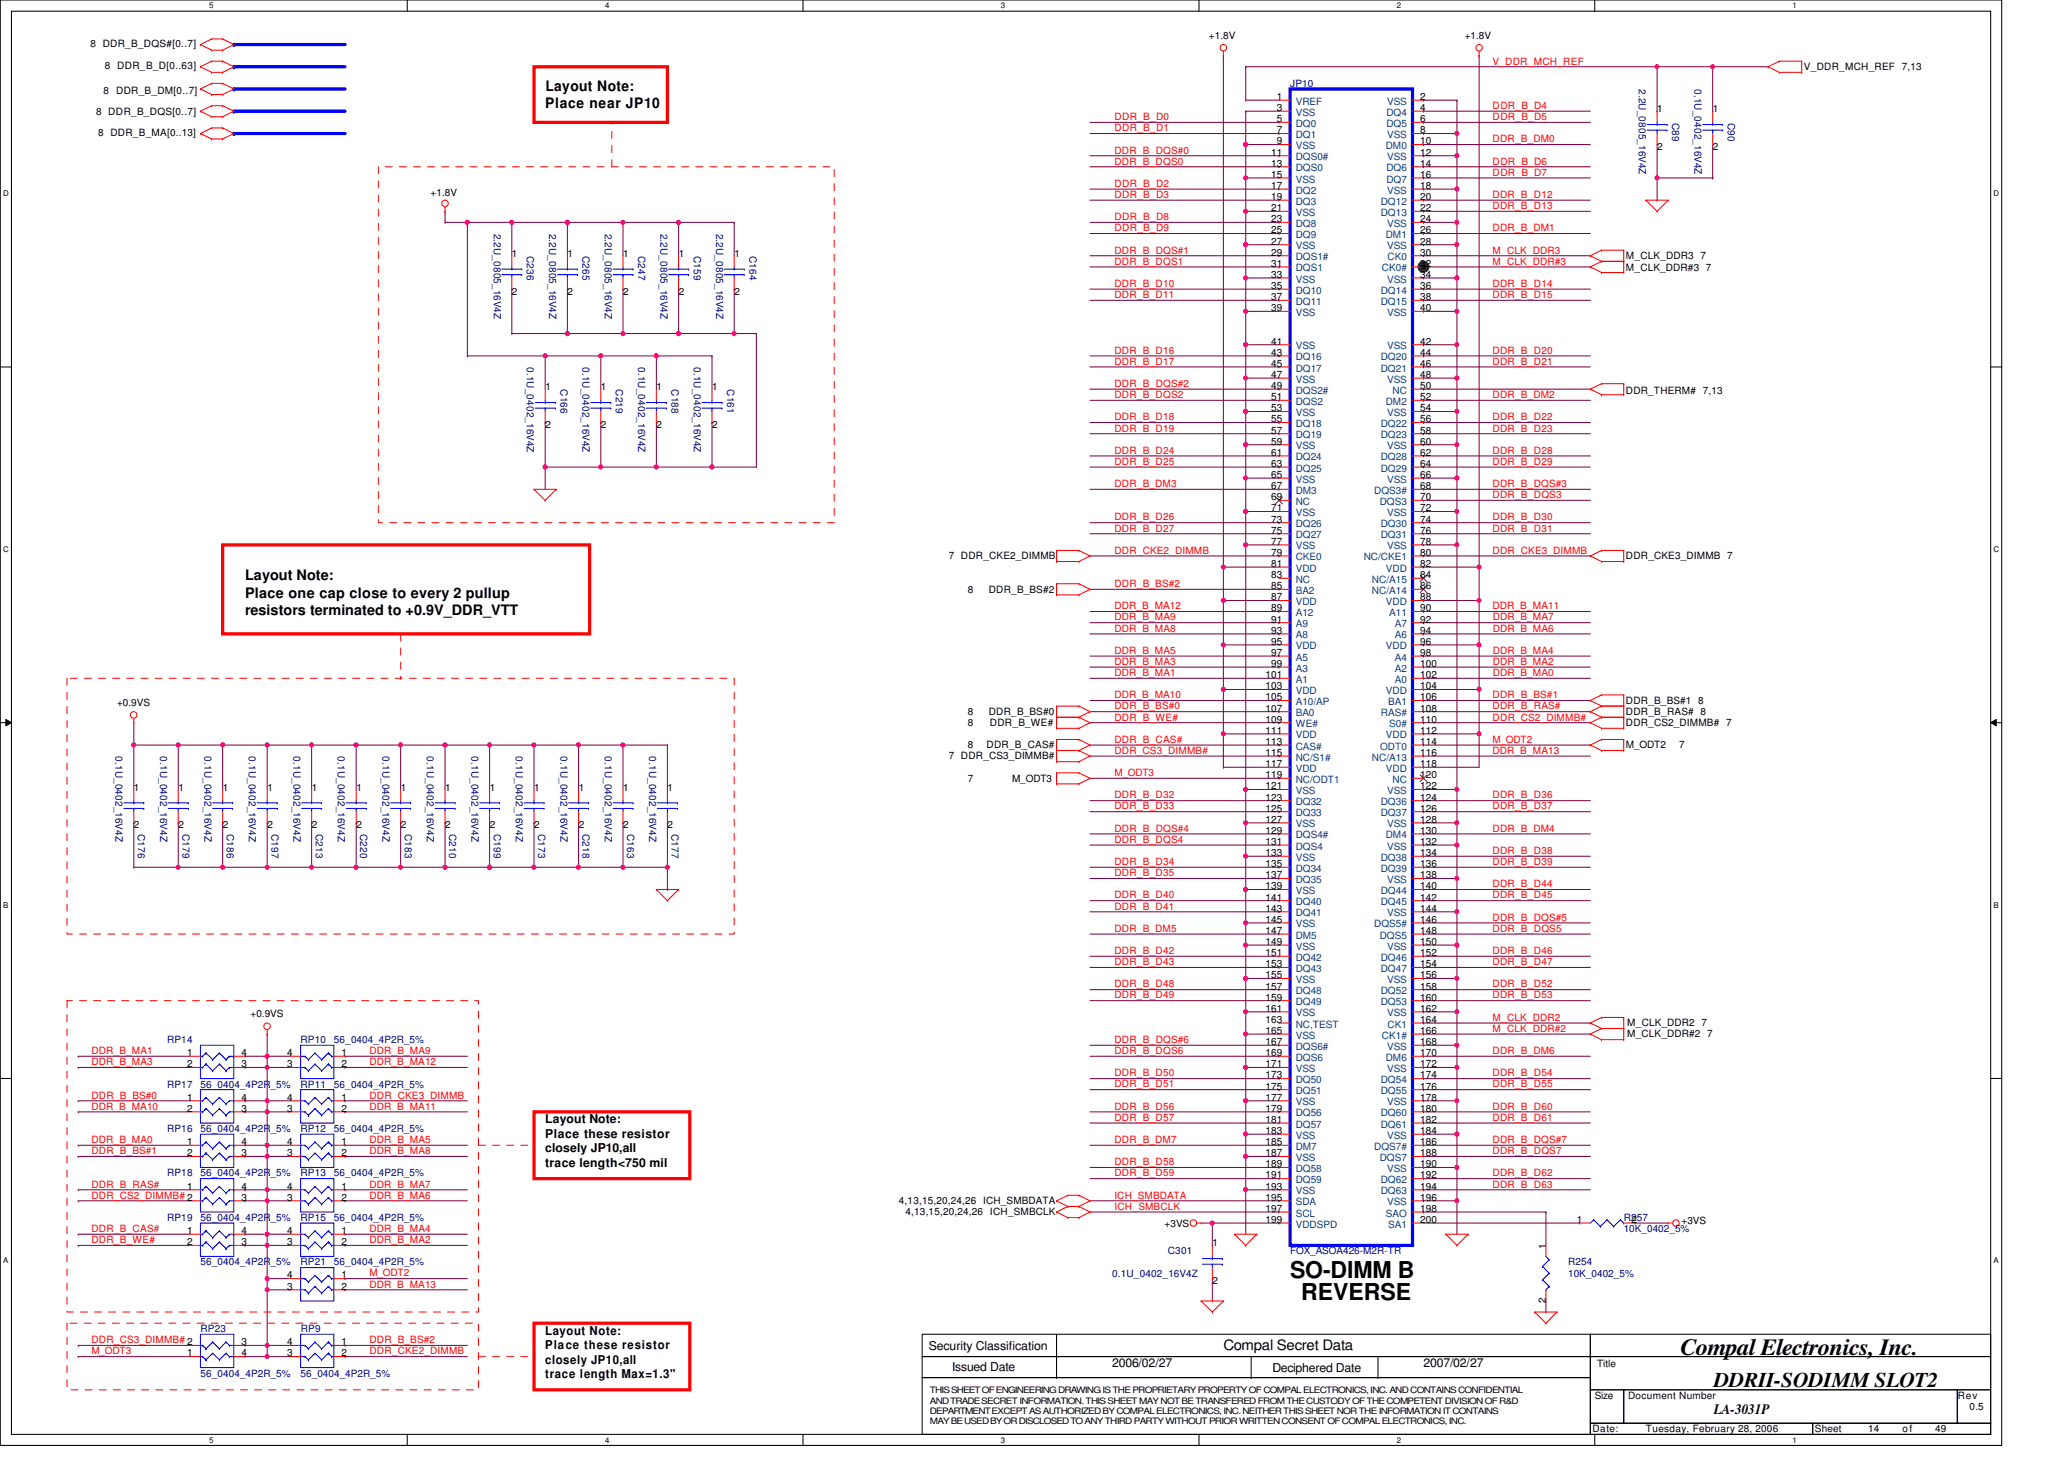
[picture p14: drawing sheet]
<svg xmlns="http://www.w3.org/2000/svg" width="297mm" height="210mm" viewBox="0 0 297 210" stroke-linecap="round" stroke-linejoin="round" font-family="sans-serif">
<defs><g id="words">
<g font-size="3.3">
<text x="185.7" y="183.9">SO-DIMM B</text>
<text x="187.3" y="187.1">REVERSE</text>
<text x="241.8" y="195.1">Compal Electronics, Inc.</text>
</g>
<text font-size="3" x="246.6" y="199.6">DDRII-SODIMM SLOT2</text>
<g font-size="2.1">
<text x="78.5" y="15.6">Place near JP10</text>
<text x="78.5" y="13.1">Layout Note:</text>
<text x="35.3" y="83.5">Layout Note:</text>
<text x="35.3" y="86">Place one cap close to every 2 pullup</text>
<text x="35.3" y="88.5">resistors terminated to +0.9V_DDR_VTT</text>
<text x="176.1" y="194.4">Compal Secret Data</text>
<text x="246.6" y="203.5">LA-3031P</text>
</g>
<g font-size="1.8">
<text x="78.5" y="161.7">Layout Note:</text>
<text x="78.5" y="163.7">Place these resistor</text>
<text x="78.5" y="165.8">closely JP10,all</text>
<text x="78.5" y="167.9">trace length&lt;750 mil</text>
<text x="78.5" y="192.1">Layout Note:</text>
<text x="78.5" y="194.2">Place these resistor</text>
<text x="78.5" y="196.3">closely JP10,all</text>
<text x="133.7" y="194.2">Security Classification</text>
<text x="137" y="197.3">Issued Date</text>
<text x="160.1" y="196.8">2006/02/27</text>
<text x="183.1" y="197.4">Deciphered Date</text>
<text x="204.9" y="196.8">2007/02/27</text>
<text x="78.5" y="198.4">trace length Max=1.3&quot;</text>
</g>
<g font-size="1.4">
<text x="174" y="5.6">+1.8V</text>
<text x="210.8" y="5.6">+1.8V</text>
<text x="13" y="6.7">8 DDR_B_DQS#[0..7]</text>
<text x="15.1" y="9.9">8 DDR_B_D[0..63]</text>
<text x="259.6" y="10.1">V_DDR_MCH_REF 7,13</text>
<text x="13.8" y="16.5">8 DDR_B_DQS[0..7]</text>
<text x="14.9" y="13.5">8 DDR_B_DM[0..7]</text>
<text x="183.7" y="14.4">1</text>
<text x="183.7" y="16">3</text>
<text x="183.7" y="17.6">5</text>
<text x="204.4" y="14.4">2</text>
<text x="204.4" y="16">4</text>
<text x="204.4" y="17.6">6</text>
<text x="238.5" y="16.2">1</text>
<text x="246.5" y="16.2">1</text>
<text x="14.1" y="19.5">8 DDR_B_MA[0..13]</text>
<text x="182.9" y="22.4">11</text>
<text x="182.9" y="24">13</text>
<text x="183.7" y="19.2">7</text>
<text x="183.7" y="20.8">9</text>
<text x="204.4" y="19.2">8</text>
<text x="204.4" y="20.8">10</text>
<text x="204.4" y="22.4">12</text>
<text x="204.4" y="24">14</text>
<text x="238.5" y="21.6">2</text>
<text x="246.5" y="21.6">2</text>
<text x="62" y="28.2">+1.8V</text>
<text x="182.9" y="25.6">15</text>
<text x="182.9" y="27.2">17</text>
<text x="182.9" y="28.8">19</text>
<text x="204.4" y="25.6">16</text>
<text x="204.4" y="27.2">18</text>
<text x="204.4" y="28.8">20</text>
<text x="182.9" y="30.4">21</text>
<text x="182.9" y="32">23</text>
<text x="182.9" y="33.6">25</text>
<text x="182.9" y="35.2">27</text>
<text x="204.4" y="30.4">22</text>
<text x="204.4" y="32">24</text>
<text x="204.4" y="33.6">26</text>
<text x="204.4" y="35.2">28</text>
<text x="73.7" y="37">1</text>
<text x="81.7" y="37">1</text>
<text x="89.7" y="37">1</text>
<text x="97.7" y="37">1</text>
<text x="105.7" y="37">1</text>
<text x="182.9" y="36.8">29</text>
<text x="182.9" y="38.4">31</text>
<text x="182.9" y="40">33</text>
<text x="182.9" y="41.6">35</text>
<text x="204.4" y="36.8">30</text>
<text x="204.4" y="38.4">32</text>
<text x="204.4" y="40">34</text>
<text x="204.4" y="41.6">36</text>
<text x="234" y="37.3">M_CLK_DDR3 7</text>
<text x="234" y="39.1">M_CLK_DDR#3 7</text>
<text x="73.7" y="42.4">2</text>
<text x="81.7" y="42.4">2</text>
<text x="89.7" y="42.4">2</text>
<text x="97.7" y="42.4">2</text>
<text x="105.7" y="42.4">2</text>
<text x="182.9" y="43.2">37</text>
<text x="182.9" y="44.8">39</text>
<text x="204.4" y="43.2">38</text>
<text x="204.4" y="44.8">40</text>
<text x="182.9" y="49.6">41</text>
<text x="182.9" y="51.2">43</text>
<text x="182.9" y="52.8">45</text>
<text x="204.4" y="49.6">42</text>
<text x="204.4" y="51.2">44</text>
<text x="204.4" y="52.8">46</text>
<text x="78.5" y="56.2">1</text>
<text x="86.5" y="56.2">1</text>
<text x="94.5" y="56.2">1</text>
<text x="102.5" y="56.2">1</text>
<text x="182.9" y="54.4">47</text>
<text x="182.9" y="56">49</text>
<text x="182.9" y="57.6">51</text>
<text x="182.9" y="59.2">53</text>
<text x="204.4" y="54.4">48</text>
<text x="204.4" y="56">50</text>
<text x="204.4" y="57.6">52</text>
<text x="204.4" y="59.2">54</text>
<text x="234" y="56.7">DDR_THERM# 7,13</text>
<text x="78.5" y="61.6">2</text>
<text x="86.5" y="61.6">2</text>
<text x="94.5" y="61.6">2</text>
<text x="102.5" y="61.6">2</text>
<text x="182.9" y="60.8">55</text>
<text x="182.9" y="62.4">57</text>
<text x="182.9" y="64">59</text>
<text x="182.9" y="65.6">61</text>
<text x="204.4" y="60.8">56</text>
<text x="204.4" y="62.4">58</text>
<text x="204.4" y="64">60</text>
<text x="204.4" y="65.6">62</text>
<text x="182.9" y="67.2">63</text>
<text x="182.9" y="68.8">65</text>
<text x="182.9" y="70.4">67</text>
<text x="182.9" y="72">69</text>
<text x="204.4" y="67.2">64</text>
<text x="204.4" y="68.8">66</text>
<text x="204.4" y="70.4">68</text>
<text x="204.4" y="72">70</text>
<text x="182.9" y="73.6">71</text>
<text x="182.9" y="75.2">73</text>
<text x="182.9" y="76.8">75</text>
<text x="204.4" y="73.6">72</text>
<text x="204.4" y="75.2">74</text>
<text x="204.4" y="76.8">76</text>
<text x="136.5" y="80.5">7 DDR_CKE2_DIMMB</text>
<text x="182.9" y="78.4">77</text>
<text x="182.9" y="80">79</text>
<text x="182.9" y="81.6">81</text>
<text x="182.9" y="83.2">83</text>
<text x="204.4" y="78.4">78</text>
<text x="204.4" y="80">80</text>
<text x="204.4" y="81.6">82</text>
<text x="204.4" y="83.2">84</text>
<text x="234" y="80.5">DDR_CKE3_DIMMB 7</text>
<text x="139.3" y="85.3">8</text>
<text x="142.3" y="85.3">DDR_B_BS#2</text>
<text x="182.9" y="84.8">85</text>
<text x="182.9" y="86.4">87</text>
<text x="182.9" y="88">89</text>
<text x="182.9" y="89.6">91</text>
<text x="204.4" y="84.8">86</text>
<text x="204.4" y="86.4">88</text>
<text x="204.4" y="88">90</text>
<text x="204.4" y="89.6">92</text>
<text x="182.9" y="91.2">93</text>
<text x="182.9" y="92.8">95</text>
<text x="182.9" y="94.4">97</text>
<text x="182.9" y="96">99</text>
<text x="204.4" y="91.2">94</text>
<text x="204.4" y="92.8">96</text>
<text x="204.4" y="94.4">98</text>
<text x="204.4" y="96">100</text>
<text x="16.8" y="101.6">+0.9VS</text>
<text x="182.1" y="97.6">101</text>
<text x="182.1" y="99.2">103</text>
<text x="182.1" y="100.8">105</text>
<text x="204.4" y="97.6">102</text>
<text x="204.4" y="99.2">104</text>
<text x="204.4" y="100.8">106</text>
<text x="234" y="101.3">DDR_B_BS#1 8</text>
<text x="139.3" y="104.5">8</text>
<text x="139.3" y="107.7">8</text>
<text x="139.3" y="102.9">8</text>
<text x="142" y="107.7">DDR_B_CAS#</text>
<text x="142.3" y="102.9">DDR_B_BS#0</text>
<text x="142.5" y="104.5">DDR_B_WE#</text>
<text x="182.1" y="102.4">107</text>
<text x="182.1" y="104">109</text>
<text x="182.1" y="105.6">111</text>
<text x="182.1" y="107.2">113</text>
<text x="204.4" y="102.4">108</text>
<text x="204.4" y="104">110</text>
<text x="204.4" y="105.6">112</text>
<text x="204.4" y="107.2">114</text>
<text x="234" y="104.5">DDR_CS2_DIMMB# 7</text>
<text x="234" y="102.9">DDR_B_RAS# 8</text>
<text x="234" y="107.7">M_ODT2</text>
<text x="241.7" y="107.7">7</text>
<text x="19.3" y="113.8">1</text>
<text x="25.7" y="113.8">1</text>
<text x="32.1" y="113.8">1</text>
<text x="38.5" y="113.8">1</text>
<text x="44.9" y="113.8">1</text>
<text x="51.3" y="113.8">1</text>
<text x="57.7" y="113.8">1</text>
<text x="64.1" y="113.8">1</text>
<text x="70.5" y="113.8">1</text>
<text x="76.9" y="113.8">1</text>
<text x="83.3" y="113.8">1</text>
<text x="89.7" y="113.8">1</text>
<text x="96.1" y="113.8">1</text>
<text x="136.5" y="109.3">7 DDR_CS3_DIMMB#</text>
<text x="139.3" y="112.5">7</text>
<text x="145.7" y="112.5">M_ODT3</text>
<text x="182.1" y="108.8">115</text>
<text x="182.1" y="110.4">117</text>
<text x="182.1" y="112">119</text>
<text x="182.1" y="113.6">121</text>
<text x="204.4" y="108.8">116</text>
<text x="204.4" y="110.4">118</text>
<text x="204.4" y="112">120</text>
<text x="204.4" y="113.6">122</text>
<text x="19.3" y="119.2">2</text>
<text x="25.7" y="119.2">2</text>
<text x="32.1" y="119.2">2</text>
<text x="38.5" y="119.2">2</text>
<text x="44.9" y="119.2">2</text>
<text x="51.3" y="119.2">2</text>
<text x="57.7" y="119.2">2</text>
<text x="64.1" y="119.2">2</text>
<text x="70.5" y="119.2">2</text>
<text x="76.9" y="119.2">2</text>
<text x="83.3" y="119.2">2</text>
<text x="89.7" y="119.2">2</text>
<text x="96.1" y="119.2">2</text>
<text x="182.1" y="115.2">123</text>
<text x="182.1" y="116.8">125</text>
<text x="182.1" y="118.4">127</text>
<text x="182.1" y="120">129</text>
<text x="204.4" y="115.2">124</text>
<text x="204.4" y="116.8">126</text>
<text x="204.4" y="118.4">128</text>
<text x="204.4" y="120">130</text>
<text x="182.1" y="121.6">131</text>
<text x="182.1" y="123.2">133</text>
<text x="182.1" y="124.8">135</text>
<text x="204.4" y="121.6">132</text>
<text x="204.4" y="123.2">134</text>
<text x="204.4" y="124.8">136</text>
<text x="182.1" y="126.4">137</text>
<text x="182.1" y="128">139</text>
<text x="182.1" y="129.6">141</text>
<text x="182.1" y="131.2">143</text>
<text x="204.4" y="126.4">138</text>
<text x="204.4" y="128">140</text>
<text x="204.4" y="129.6">142</text>
<text x="204.4" y="131.2">144</text>
<text x="182.1" y="132.8">145</text>
<text x="182.1" y="134.4">147</text>
<text x="182.1" y="136">149</text>
<text x="182.1" y="137.6">151</text>
<text x="204.4" y="132.8">146</text>
<text x="204.4" y="134.4">148</text>
<text x="204.4" y="136">150</text>
<text x="204.4" y="137.6">152</text>
<text x="182.1" y="139.2">153</text>
<text x="182.1" y="140.8">155</text>
<text x="182.1" y="142.4">157</text>
<text x="182.1" y="144">159</text>
<text x="204.4" y="139.2">154</text>
<text x="204.4" y="140.8">156</text>
<text x="204.4" y="142.4">158</text>
<text x="204.4" y="144">160</text>
<text x="36" y="146.4">+0.9VS</text>
<text x="182.1" y="145.6">161</text>
<text x="182.1" y="147.2">163</text>
<text x="182.1" y="148.8">165</text>
<text x="204.4" y="145.6">162</text>
<text x="204.4" y="147.2">164</text>
<text x="204.4" y="148.8">166</text>
<text x="234.2" y="147.7">M_CLK_DDR2 7</text>
<text x="234.2" y="149.3">M_CLK_DDR#2 7</text>
<text x="26.9" y="152">1</text>
<text x="26.9" y="153.6">2</text>
<text x="34.8" y="152">4</text>
<text x="34.8" y="153.6">3</text>
<text x="41.3" y="152">4</text>
<text x="41.3" y="153.6">3</text>
<text x="49.2" y="152">1</text>
<text x="49.2" y="153.6">2</text>
<text x="182.1" y="150.4">167</text>
<text x="182.1" y="152">169</text>
<text x="182.1" y="153.6">171</text>
<text x="182.1" y="155.2">173</text>
<text x="204.4" y="150.4">168</text>
<text x="204.4" y="152">170</text>
<text x="204.4" y="153.6">172</text>
<text x="204.4" y="155.2">174</text>
<text x="26.9" y="158.4">1</text>
<text x="26.9" y="160">2</text>
<text x="34.8" y="158.4">4</text>
<text x="34.8" y="160">3</text>
<text x="41.3" y="158.4">4</text>
<text x="41.3" y="160">3</text>
<text x="49.2" y="158.4">1</text>
<text x="49.2" y="160">2</text>
<text x="182.1" y="156.8">175</text>
<text x="182.1" y="158.4">177</text>
<text x="182.1" y="160">179</text>
<text x="182.1" y="161.6">181</text>
<text x="204.4" y="156.8">176</text>
<text x="204.4" y="158.4">178</text>
<text x="204.4" y="160">180</text>
<text x="204.4" y="161.6">182</text>
<text x="26.9" y="164.8">1</text>
<text x="26.9" y="166.4">2</text>
<text x="34.8" y="164.8">4</text>
<text x="34.8" y="166.4">3</text>
<text x="41.3" y="164.8">4</text>
<text x="41.3" y="166.4">3</text>
<text x="49.2" y="164.8">1</text>
<text x="49.2" y="166.4">2</text>
<text x="182.1" y="163.2">183</text>
<text x="182.1" y="164.8">185</text>
<text x="182.1" y="166.4">187</text>
<text x="204.4" y="163.2">184</text>
<text x="204.4" y="164.8">186</text>
<text x="204.4" y="166.4">188</text>
<text x="26.9" y="171.2">1</text>
<text x="34.8" y="171.2">4</text>
<text x="34.8" y="172.8">3</text>
<text x="41.3" y="171.2">4</text>
<text x="41.3" y="172.8">3</text>
<text x="49.2" y="171.2">1</text>
<text x="49.2" y="172.8">2</text>
<text x="129.3" y="173.3">4,13,15,20,24,26 ICH_SMBDATA</text>
<text x="182.1" y="168">189</text>
<text x="182.1" y="169.6">191</text>
<text x="182.1" y="171.2">193</text>
<text x="182.1" y="172.8">195</text>
<text x="204.4" y="168">190</text>
<text x="204.4" y="169.6">192</text>
<text x="204.4" y="171.2">194</text>
<text x="204.4" y="172.8">196</text>
<text x="26.9" y="177.6">1</text>
<text x="26.9" y="179.2">2</text>
<text x="34.8" y="177.6">4</text>
<text x="34.8" y="179.2">3</text>
<text x="41.3" y="177.6">4</text>
<text x="41.3" y="179.2">3</text>
<text x="49.2" y="177.6">1</text>
<text x="49.2" y="179.2">2</text>
<text x="130.3" y="174.9">4,13,15,20,24,26 ICH_SMBCLK</text>
<text x="167.6" y="176.5">+3VS</text>
<text x="174.5" y="179.4">1</text>
<text x="182.1" y="174.4">197</text>
<text x="182.1" y="176">199</text>
<text x="204.4" y="174.4">198</text>
<text x="204.4" y="176">200</text>
<text x="222.5" y="179.7" transform="rotate(-90 222.5 179.7)">1</text>
<text x="226.9" y="176">1</text>
<text x="234.8" y="176">2</text>
<text x="242" y="176.2">+3VS</text>
<text x="41.3" y="184">4</text>
<text x="41.3" y="185.6">3</text>
<text x="49.2" y="184">1</text>
<text x="49.2" y="185.6">2</text>
<text x="174.5" y="184.8">2</text>
<text x="222.5" y="187.6" transform="rotate(-90 222.5 187.6)">2</text>
<text x="26.9" y="195.2">1</text>
<text x="34.8" y="195.2">4</text>
<text x="34.8" y="193.6">3</text>
<text x="41.3" y="193.6">4</text>
<text x="41.3" y="195.2">3</text>
<text x="49.2" y="193.6">1</text>
<text x="49.2" y="195.2">2</text>
<text x="229.8" y="196.7">Title</text>
<text x="229.5" y="201.3">Size</text>
<text x="234.3" y="201.3">Document Number</text>
<text x="281.7" y="201.3">Rev</text>
<text x="283.4" y="202.9">0.5</text>
<text x="229.2" y="206.1">Date:</text>
<text x="236.9" y="206.1">Tuesday, February 28, 2006</text>
<text x="261.2" y="206.1">Sheet</text>
<text x="268.9" y="206.1">14</text>
<text x="273.8" y="206.1">of</text>
<text x="278.5" y="206.1">49</text>
</g>
<g font-size="1.4" fill="#f00">
<text x="214.8" y="9.3">V_DDR_MCH_REF</text>
<text x="160.4" y="17.3">DDR_B_D0</text>
<text x="214.8" y="17.3">DDR_B_D5</text>
<text x="214.8" y="15.7">DDR_B_D4</text>
<text x="160.4" y="18.9">DDR_B_D1</text>
<text x="160.4" y="22.1">DDR_B_DQS#0</text>
<text x="160.4" y="23.7">DDR_B_DQS0</text>
<text x="214.8" y="23.7">DDR_B_D6</text>
<text x="214.8" y="20.5">DDR_B_DM0</text>
<text x="160.4" y="26.9">DDR_B_D2</text>
<text x="160.4" y="28.5">DDR_B_D3</text>
<text x="214.8" y="25.3">DDR_B_D7</text>
<text x="214.8" y="28.5">DDR_B_D12</text>
<text x="160.4" y="31.7">DDR_B_D8</text>
<text x="160.4" y="33.3">DDR_B_D9</text>
<text x="214.8" y="30.1">DDR_B_D13</text>
<text x="214.8" y="33.3">DDR_B_DM1</text>
<text x="160.4" y="41.3">DDR_B_D10</text>
<text x="160.4" y="38.1">DDR_B_DQS1</text>
<text x="160.4" y="36.5">DDR_B_DQS#1</text>
<text x="214.8" y="41.3">DDR_B_D14</text>
<text x="214.8" y="36.5">M_CLK_DDR3</text>
<text x="214.8" y="38.1">M_CLK_DDR#3</text>
<text x="160.4" y="42.9">DDR_B_D11</text>
<text x="214.8" y="42.9">DDR_B_D15</text>
<text x="160.4" y="52.5">DDR_B_D17</text>
<text x="160.4" y="50.9">DDR_B_D16</text>
<text x="214.8" y="50.9">DDR_B_D20</text>
<text x="214.8" y="52.5">DDR_B_D21</text>
<text x="160.4" y="57.3">DDR_B_DQS2</text>
<text x="160.4" y="55.7">DDR_B_DQS#2</text>
<text x="214.8" y="57.3">DDR_B_DM2</text>
<text x="160.4" y="60.5">DDR_B_D18</text>
<text x="160.4" y="65.3">DDR_B_D24</text>
<text x="160.4" y="62.1">DDR_B_D19</text>
<text x="214.8" y="65.3">DDR_B_D28</text>
<text x="214.8" y="60.5">DDR_B_D22</text>
<text x="214.8" y="62.1">DDR_B_D23</text>
<text x="160.4" y="70.1">DDR_B_DM3</text>
<text x="160.4" y="66.9">DDR_B_D25</text>
<text x="214.8" y="70.1">DDR_B_DQS#3</text>
<text x="214.8" y="66.9">DDR_B_D29</text>
<text x="214.8" y="71.7">DDR_B_DQS3</text>
<text x="160.4" y="76.5">DDR_B_D27</text>
<text x="160.4" y="74.9">DDR_B_D26</text>
<text x="214.8" y="76.5">DDR_B_D31</text>
<text x="214.8" y="74.9">DDR_B_D30</text>
<text x="160.4" y="79.7">DDR_CKE2_DIMMB</text>
<text x="214.8" y="79.7">DDR_CKE3_DIMMB</text>
<text x="160.4" y="84.5">DDR_B_BS#2</text>
<text x="160.4" y="87.7">DDR_B_MA12</text>
<text x="160.4" y="89.3">DDR_B_MA9</text>
<text x="214.8" y="87.7">DDR_B_MA11</text>
<text x="214.8" y="89.3">DDR_B_MA7</text>
<text x="160.4" y="95.7">DDR_B_MA3</text>
<text x="160.4" y="94.1">DDR_B_MA5</text>
<text x="160.4" y="90.9">DDR_B_MA8</text>
<text x="214.8" y="95.7">DDR_B_MA2</text>
<text x="214.8" y="90.9">DDR_B_MA6</text>
<text x="214.8" y="94.1">DDR_B_MA4</text>
<text x="160.4" y="100.5">DDR_B_MA10</text>
<text x="160.4" y="97.3">DDR_B_MA1</text>
<text x="214.8" y="100.5">DDR_B_BS#1</text>
<text x="214.8" y="97.3">DDR_B_MA0</text>
<text x="160.4" y="103.7">DDR_B_WE#</text>
<text x="160.4" y="102.1">DDR_B_BS#0</text>
<text x="160.4" y="106.9">DDR_B_CAS#</text>
<text x="214.8" y="106.9">M_ODT2</text>
<text x="214.8" y="102.1">DDR_B_RAS#</text>
<text x="214.8" y="103.7">DDR_CS2_DIMMB#</text>
<text x="160.4" y="108.5">DDR_CS3_DIMMB#</text>
<text x="160.4" y="111.7">M_ODT3</text>
<text x="214.8" y="108.5">DDR_B_MA13</text>
<text x="160.4" y="119.7">DDR_B_DQS#4</text>
<text x="160.4" y="114.9">DDR_B_D32</text>
<text x="160.4" y="116.5">DDR_B_D33</text>
<text x="214.8" y="114.9">DDR_B_D36</text>
<text x="214.8" y="116.5">DDR_B_D37</text>
<text x="214.8" y="119.7">DDR_B_DM4</text>
<text x="160.4" y="121.3">DDR_B_DQS4</text>
<text x="160.4" y="124.5">DDR_B_D34</text>
<text x="214.8" y="122.9">DDR_B_D38</text>
<text x="214.8" y="124.5">DDR_B_D39</text>
<text x="160.4" y="129.3">DDR_B_D40</text>
<text x="160.4" y="130.9">DDR_B_D41</text>
<text x="160.4" y="126.1">DDR_B_D35</text>
<text x="214.8" y="129.3">DDR_B_D45</text>
<text x="214.8" y="127.7">DDR_B_D44</text>
<text x="160.4" y="137.3">DDR_B_D42</text>
<text x="160.4" y="134.1">DDR_B_DM5</text>
<text x="214.8" y="134.1">DDR_B_DQS5</text>
<text x="214.8" y="137.3">DDR_B_D46</text>
<text x="214.8" y="132.5">DDR_B_DQS#5</text>
<text x="160.4" y="142.1">DDR_B_D48</text>
<text x="160.4" y="138.9">DDR_B_D43</text>
<text x="160.4" y="143.7">DDR_B_D49</text>
<text x="214.8" y="143.7">DDR_B_D53</text>
<text x="214.8" y="138.9">DDR_B_D47</text>
<text x="214.8" y="142.1">DDR_B_D52</text>
<text x="214.8" y="148.5">M_CLK_DDR#2</text>
<text x="214.8" y="146.9">M_CLK_DDR2</text>
<text x="13.2" y="151.7">DDR_B_MA1</text>
<text x="13.2" y="153.3">DDR_B_MA3</text>
<text x="53.2" y="153.3">DDR_B_MA12</text>
<text x="53.2" y="151.7">DDR_B_MA9</text>
<text x="160.4" y="154.9">DDR_B_D50</text>
<text x="160.4" y="150.1">DDR_B_DQS#6</text>
<text x="160.4" y="151.7">DDR_B_DQS6</text>
<text x="214.8" y="154.9">DDR_B_D54</text>
<text x="214.8" y="151.7">DDR_B_DM6</text>
<text x="13.2" y="158.1">DDR_B_BS#0</text>
<text x="13.2" y="159.7">DDR_B_MA10</text>
<text x="53.2" y="158.1">DDR_CKE3_DIMMB</text>
<text x="53.2" y="159.7">DDR_B_MA11</text>
<text x="160.4" y="161.3">DDR_B_D57</text>
<text x="160.4" y="156.5">DDR_B_D51</text>
<text x="160.4" y="159.7">DDR_B_D56</text>
<text x="214.8" y="161.3">DDR_B_D61</text>
<text x="214.8" y="156.5">DDR_B_D55</text>
<text x="214.8" y="159.7">DDR_B_D60</text>
<text x="13.2" y="166.1">DDR_B_BS#1</text>
<text x="13.2" y="164.5">DDR_B_MA0</text>
<text x="53.2" y="164.5">DDR_B_MA5</text>
<text x="53.2" y="166.1">DDR_B_MA8</text>
<text x="160.4" y="164.5">DDR_B_DM7</text>
<text x="160.4" y="167.7">DDR_B_D58</text>
<text x="214.8" y="164.5">DDR_B_DQS#7</text>
<text x="214.8" y="166.1">DDR_B_DQS7</text>
<text x="13.2" y="170.9">DDR_B_RAS#</text>
<text x="13.2" y="172.5">DDR_CS2_DIMMB# 2</text>
<text x="53.2" y="170.9">DDR_B_MA7</text>
<text x="53.2" y="172.5">DDR_B_MA6</text>
<text x="160.4" y="172.5">ICH_SMBDATA</text>
<text x="160.4" y="169.3">DDR_B_D59</text>
<text x="214.8" y="170.9">DDR_B_D63</text>
<text x="214.8" y="169.3">DDR_B_D62</text>
<text x="13.2" y="177.3">DDR_B_CAS#</text>
<text x="13.2" y="178.9">DDR_B_WE#</text>
<text x="53.2" y="177.3">DDR_B_MA4</text>
<text x="53.2" y="178.9">DDR_B_MA2</text>
<text x="160.4" y="174.1">ICH_SMBCLK</text>
<text x="53.2" y="183.7">M_ODT2</text>
<text x="53.2" y="185.3">DDR_B_MA13</text>
<text x="13.2" y="194.9">M_ODT3</text>
<text x="13.2" y="193.3">DDR_CS3_DIMMB# 2</text>
<text x="53.2" y="193.3">DDR_B_BS#2</text>
<text x="53.2" y="194.9">DDR_CKE2_DIMMB</text>
</g>
<g font-size="1.4" fill="#000080">
<text x="185.7" y="12.5">JP10</text>
<text x="235.9" y="12.8" transform="rotate(90 235.9 12.8)">2.2U_0805_16V4Z</text>
<text x="240.7" y="17.6" transform="rotate(90 240.7 17.6)">C89</text>
<text x="243.9" y="12.8" transform="rotate(90 243.9 12.8)">0.1U_0402_16V4Z</text>
<text x="248.7" y="17.6" transform="rotate(90 248.7 17.6)">C90</text>
<text x="71.1" y="33.6" transform="rotate(90 71.1 33.6)">2.2U_0805_16V4Z</text>
<text x="79.1" y="33.6" transform="rotate(90 79.1 33.6)">2.2U_0805_16V4Z</text>
<text x="87.1" y="33.6" transform="rotate(90 87.1 33.6)">2.2U_0805_16V4Z</text>
<text x="95.1" y="33.6" transform="rotate(90 95.1 33.6)">2.2U_0805_16V4Z</text>
<text x="103.1" y="33.6" transform="rotate(90 103.1 33.6)">2.2U_0805_16V4Z</text>
<text x="75.8" y="36.8" transform="rotate(90 75.8 36.8)">C236</text>
<text x="83.8" y="36.8" transform="rotate(90 83.8 36.8)">C265</text>
<text x="91.8" y="36.8" transform="rotate(90 91.8 36.8)">C247</text>
<text x="99.8" y="36.8" transform="rotate(90 99.8 36.8)">C159</text>
<text x="107.8" y="36.8" transform="rotate(90 107.8 36.8)">C164</text>
<text x="75.8" y="52.8" transform="rotate(90 75.8 52.8)">0.1U_0402_16V4Z</text>
<text x="83.8" y="52.8" transform="rotate(90 83.8 52.8)">0.1U_0402_16V4Z</text>
<text x="91.8" y="52.8" transform="rotate(90 91.8 52.8)">0.1U_0402_16V4Z</text>
<text x="99.8" y="52.8" transform="rotate(90 99.8 52.8)">0.1U_0402_16V4Z</text>
<text x="80.6" y="56" transform="rotate(90 80.6 56)">C166</text>
<text x="88.6" y="56" transform="rotate(90 88.6 56)">C219</text>
<text x="96.6" y="56" transform="rotate(90 96.6 56)">C188</text>
<text x="104.6" y="56" transform="rotate(90 104.6 56)">C161</text>
<text x="16.6" y="108.8" transform="rotate(90 16.6 108.8)">0.1U_0402_16V4Z</text>
<text x="23" y="108.8" transform="rotate(90 23 108.8)">0.1U_0402_16V4Z</text>
<text x="29.4" y="108.8" transform="rotate(90 29.4 108.8)">0.1U_0402_16V4Z</text>
<text x="35.8" y="108.8" transform="rotate(90 35.8 108.8)">0.1U_0402_16V4Z</text>
<text x="42.2" y="108.8" transform="rotate(90 42.2 108.8)">0.1U_0402_16V4Z</text>
<text x="48.6" y="108.8" transform="rotate(90 48.6 108.8)">0.1U_0402_16V4Z</text>
<text x="55.1" y="108.8" transform="rotate(90 55.1 108.8)">0.1U_0402_16V4Z</text>
<text x="61.4" y="108.8" transform="rotate(90 61.4 108.8)">0.1U_0402_16V4Z</text>
<text x="67.8" y="108.8" transform="rotate(90 67.8 108.8)">0.1U_0402_16V4Z</text>
<text x="74.2" y="108.8" transform="rotate(90 74.2 108.8)">0.1U_0402_16V4Z</text>
<text x="80.6" y="108.8" transform="rotate(90 80.6 108.8)">0.1U_0402_16V4Z</text>
<text x="87.1" y="108.8" transform="rotate(90 87.1 108.8)">0.1U_0402_16V4Z</text>
<text x="93.4" y="108.8" transform="rotate(90 93.4 108.8)">0.1U_0402_16V4Z</text>
<text x="19.8" y="120" transform="rotate(90 19.8 120)">C176</text>
<text x="26.2" y="120" transform="rotate(90 26.2 120)">C179</text>
<text x="32.6" y="120" transform="rotate(90 32.6 120)">C186</text>
<text x="39" y="120" transform="rotate(90 39 120)">C197</text>
<text x="45.4" y="120" transform="rotate(90 45.4 120)">C213</text>
<text x="51.8" y="120" transform="rotate(90 51.8 120)">C220</text>
<text x="58.2" y="120" transform="rotate(90 58.2 120)">C183</text>
<text x="64.6" y="120" transform="rotate(90 64.6 120)">C210</text>
<text x="71.1" y="120" transform="rotate(90 71.1 120)">C199</text>
<text x="77.4" y="120" transform="rotate(90 77.4 120)">C173</text>
<text x="83.8" y="120" transform="rotate(90 83.8 120)">C218</text>
<text x="90.3" y="120" transform="rotate(90 90.3 120)">C163</text>
<text x="96.6" y="120" transform="rotate(90 96.6 120)">C177</text>
<text x="24" y="150.1">RP14</text>
<text x="43.3" y="150.1">RP10</text>
<text x="48" y="150.1">56_0404_4P2R_5%</text>
<text x="24" y="156.5">RP17</text>
<text x="28.8" y="156.5">56_0404_4P2R_5%</text>
<text x="43.3" y="156.5">RP11</text>
<text x="48" y="156.5">56_0404_4P2R_5%</text>
<text x="24" y="162.9">RP16</text>
<text x="28.8" y="162.9">56_0404_4P2R_5%</text>
<text x="43.3" y="162.9">RP12</text>
<text x="48" y="162.9">56_0404_4P2R_5%</text>
<text x="24" y="169.3">RP18</text>
<text x="28.8" y="169.3">56_0404_4P2R_5%</text>
<text x="43.3" y="169.3">RP13</text>
<text x="48" y="169.3">56_0404_4P2R_5%</text>
<text x="24" y="175.7">RP19</text>
<text x="28.8" y="175.7">56_0404_4P2R_5%</text>
<text x="43.3" y="175.7">RP15</text>
<text x="48" y="175.7">56_0404_4P2R_5%</text>
<text x="233.7" y="175.7">R257</text>
<text x="233.7" y="177.3">10K_0402_5%</text>
<text x="28.8" y="182.1">56_0404_4P2R_5%</text>
<text x="43.3" y="182.1">RP21</text>
<text x="48" y="182.1">56_0404_4P2R_5%</text>
<text x="160.1" y="183.7">0.1U_0402_16V4Z</text>
<text x="168.1" y="180.5">C301</text>
<text x="185.7" y="180.5">FOX_ASOA426-M2R-TR</text>
<text x="225.7" y="182.1">R254</text>
<text x="225.7" y="183.7">10K_0402_5%</text>
<text x="28.8" y="191.7">RP23</text>
<text x="43.3" y="191.7">RP9</text>
<text x="28.8" y="198.1">56_0404_4P2R_5%</text>
<text x="43.3" y="198.1">56_0404_4P2R_5%</text>
</g>
<g font-size="1.4" fill="#004080">
<text x="186.5" y="15.1">VREF</text>
<text x="186.5" y="16.7">VSS</text>
<text x="199.5" y="16.7">DQ4</text>
<text x="199.6" y="15.1">VSS</text>
<text x="186.5" y="18.3">DQ0</text>
<text x="186.5" y="19.9">DQ1</text>
<text x="186.5" y="21.5">VSS</text>
<text x="186.5" y="23.1">DQS0#</text>
<text x="199.4" y="21.5">DM0</text>
<text x="199.5" y="18.3">DQ5</text>
<text x="199.6" y="19.9">VSS</text>
<text x="199.6" y="23.1">VSS</text>
<text x="186.5" y="24.7">DQS0</text>
<text x="186.5" y="26.3">VSS</text>
<text x="186.5" y="27.9">DQ2</text>
<text x="186.5" y="29.5">DQ3</text>
<text x="198.7" y="29.5">DQ12</text>
<text x="199.5" y="24.7">DQ6</text>
<text x="199.5" y="26.3">DQ7</text>
<text x="199.6" y="27.9">VSS</text>
<text x="186.5" y="31.1">VSS</text>
<text x="186.5" y="32.7">DQ8</text>
<text x="186.5" y="34.3">DQ9</text>
<text x="186.5" y="35.9">VSS</text>
<text x="198.7" y="31.1">DQ13</text>
<text x="199.4" y="34.3">DM1</text>
<text x="199.6" y="32.7">VSS</text>
<text x="199.6" y="35.9">VSS</text>
<text x="186.5" y="37.5">DQS1#</text>
<text x="186.5" y="39.1">DQS1</text>
<text x="186.5" y="40.7">VSS</text>
<text x="198.9" y="39.1">CK0#</text>
<text x="199.6" y="40.7">VSS</text>
<text x="199.7" y="37.5">CK0</text>
<text x="186.5" y="42.3">DQ10</text>
<text x="186.5" y="43.9">DQ11</text>
<text x="186.5" y="45.5">VSS</text>
<text x="198.7" y="42.3">DQ14</text>
<text x="198.7" y="43.9">DQ15</text>
<text x="199.6" y="45.5">VSS</text>
<text x="186.5" y="50.3">VSS</text>
<text x="186.5" y="51.9">DQ16</text>
<text x="186.5" y="53.5">DQ17</text>
<text x="198.7" y="51.9">DQ20</text>
<text x="198.7" y="53.5">DQ21</text>
<text x="199.6" y="50.3">VSS</text>
<text x="186.5" y="55.1">VSS</text>
<text x="186.5" y="56.7">DQS2#</text>
<text x="186.5" y="58.3">DQS2</text>
<text x="186.5" y="59.9">VSS</text>
<text x="199.4" y="58.3">DM2</text>
<text x="199.6" y="55.1">VSS</text>
<text x="199.6" y="59.9">VSS</text>
<text x="200.4" y="56.7">NC</text>
<text x="186.5" y="61.5">DQ18</text>
<text x="186.5" y="63.1">DQ19</text>
<text x="186.5" y="64.7">VSS</text>
<text x="198.7" y="61.5">DQ22</text>
<text x="198.7" y="63.1">DQ23</text>
<text x="199.6" y="64.7">VSS</text>
<text x="186.5" y="66.3">DQ24</text>
<text x="186.5" y="67.9">DQ25</text>
<text x="186.5" y="69.5">VSS</text>
<text x="186.5" y="71.1">DM3</text>
<text x="197.8" y="71.1">DQS3#</text>
<text x="198.7" y="66.3">DQ28</text>
<text x="198.7" y="67.9">DQ29</text>
<text x="199.6" y="69.5">VSS</text>
<text x="186.5" y="72.7">NC</text>
<text x="186.5" y="74.3">VSS</text>
<text x="186.5" y="75.9">DQ26</text>
<text x="186.5" y="77.5">DQ27</text>
<text x="198.6" y="72.7">DQS3</text>
<text x="198.7" y="75.9">DQ30</text>
<text x="198.7" y="77.5">DQ31</text>
<text x="199.6" y="74.3">VSS</text>
<text x="186.5" y="79.1">VSS</text>
<text x="186.5" y="80.7">CKE0</text>
<text x="186.5" y="82.3">VDD</text>
<text x="186.5" y="83.9">NC</text>
<text x="196.3" y="80.7">NC/CKE1</text>
<text x="197.4" y="83.9">NC/A15</text>
<text x="199.5" y="82.3">VDD</text>
<text x="199.6" y="79.1">VSS</text>
<text x="186.5" y="85.5">BA2</text>
<text x="186.5" y="87.1">VDD</text>
<text x="186.5" y="88.7">A12</text>
<text x="197.4" y="85.5">NC/A14</text>
<text x="199.5" y="87.1">VDD</text>
<text x="199.9" y="88.7">A11</text>
<text x="186.5" y="90.3">A9</text>
<text x="186.5" y="91.9">A8</text>
<text x="186.5" y="93.5">VDD</text>
<text x="186.5" y="95.1">A5</text>
<text x="199.5" y="93.5">VDD</text>
<text x="200.7" y="90.3">A7</text>
<text x="200.7" y="91.9">A6</text>
<text x="200.7" y="95.1">A4</text>
<text x="186.5" y="96.7">A3</text>
<text x="186.5" y="98.3">A1</text>
<text x="186.5" y="99.9">VDD</text>
<text x="186.5" y="101.5">A10/AP</text>
<text x="199.5" y="99.9">VDD</text>
<text x="199.8" y="101.5">BA1</text>
<text x="200.7" y="96.7">A2</text>
<text x="200.7" y="98.3">A0</text>
<text x="186.5" y="103.1">BA0</text>
<text x="186.5" y="104.7">WE#</text>
<text x="186.5" y="106.3">VDD</text>
<text x="186.5" y="107.9">CAS#</text>
<text x="198.6" y="107.9">ODT0</text>
<text x="198.7" y="103.1">RAS#</text>
<text x="199.5" y="106.3">VDD</text>
<text x="199.9" y="104.7">S0#</text>
<text x="186.5" y="109.5">NC/S1#</text>
<text x="186.5" y="111.1">VDD</text>
<text x="186.5" y="112.7">NC/ODT1</text>
<text x="197.4" y="109.5">NC/A13</text>
<text x="199.5" y="111.1">VDD</text>
<text x="200.4" y="112.7">NC</text>
<text x="186.5" y="114.3">VSS</text>
<text x="186.5" y="115.9">DQ32</text>
<text x="186.5" y="117.5">DQ33</text>
<text x="186.5" y="119.1">VSS</text>
<text x="198.7" y="115.9">DQ36</text>
<text x="198.7" y="117.5">DQ37</text>
<text x="199.6" y="114.3">VSS</text>
<text x="199.6" y="119.1">VSS</text>
<text x="186.5" y="120.7">DQS4#</text>
<text x="186.5" y="122.3">DQS4</text>
<text x="186.5" y="123.9">VSS</text>
<text x="186.5" y="125.5">DQ34</text>
<text x="198.7" y="123.9">DQ38</text>
<text x="198.7" y="125.5">DQ39</text>
<text x="199.4" y="120.7">DM4</text>
<text x="199.6" y="122.3">VSS</text>
<text x="186.5" y="127.1">DQ35</text>
<text x="186.5" y="128.7">VSS</text>
<text x="186.5" y="130.3">DQ40</text>
<text x="186.5" y="131.9">DQ41</text>
<text x="198.7" y="128.7">DQ44</text>
<text x="198.7" y="130.3">DQ45</text>
<text x="199.6" y="127.1">VSS</text>
<text x="199.6" y="131.9">VSS</text>
<text x="186.5" y="133.5">VSS</text>
<text x="186.5" y="135.1">DM5</text>
<text x="186.5" y="136.7">VSS</text>
<text x="197.8" y="133.5">DQS5#</text>
<text x="198.6" y="135.1">DQS5</text>
<text x="199.6" y="136.7">VSS</text>
<text x="186.5" y="138.3">DQ42</text>
<text x="186.5" y="139.9">DQ43</text>
<text x="186.5" y="141.5">VSS</text>
<text x="186.5" y="143.1">DQ48</text>
<text x="198.7" y="138.3">DQ46</text>
<text x="198.7" y="139.9">DQ47</text>
<text x="198.7" y="143.1">DQ52</text>
<text x="199.6" y="141.5">VSS</text>
<text x="186.5" y="144.7">DQ49</text>
<text x="186.5" y="146.3">VSS</text>
<text x="186.5" y="147.9">NC,TEST</text>
<text x="186.5" y="149.5">VSS</text>
<text x="198.7" y="144.7">DQ53</text>
<text x="198.9" y="149.5">CK1#</text>
<text x="199.6" y="146.3">VSS</text>
<text x="199.7" y="147.9">CK1</text>
<text x="186.5" y="151.1">DQS6#</text>
<text x="186.5" y="152.7">DQS6</text>
<text x="186.5" y="154.3">VSS</text>
<text x="186.5" y="155.9">DQ50</text>
<text x="198.7" y="155.9">DQ54</text>
<text x="199.4" y="152.7">DM6</text>
<text x="199.6" y="151.1">VSS</text>
<text x="199.6" y="154.3">VSS</text>
<text x="186.5" y="157.5">DQ51</text>
<text x="186.5" y="159.1">VSS</text>
<text x="186.5" y="160.7">DQ56</text>
<text x="198.7" y="157.5">DQ55</text>
<text x="198.7" y="160.7">DQ60</text>
<text x="199.6" y="159.1">VSS</text>
<text x="186.5" y="162.3">DQ57</text>
<text x="186.5" y="163.9">VSS</text>
<text x="186.5" y="165.5">DM7</text>
<text x="186.5" y="167.1">VSS</text>
<text x="197.8" y="165.5">DQS7#</text>
<text x="198.6" y="167.1">DQS7</text>
<text x="198.7" y="162.3">DQ61</text>
<text x="199.6" y="163.9">VSS</text>
<text x="186.5" y="168.7">DQ58</text>
<text x="186.5" y="170.3">DQ59</text>
<text x="186.5" y="171.9">VSS</text>
<text x="186.5" y="173.5">SDA</text>
<text x="198.7" y="170.3">DQ62</text>
<text x="198.7" y="171.9">DQ63</text>
<text x="199.6" y="168.7">VSS</text>
<text x="199.6" y="173.5">VSS</text>
<text x="186.5" y="175.1">SCL</text>
<text x="186.5" y="176.7">VDDSPD</text>
<text x="199.5" y="175.1">SAO</text>
<text x="199.8" y="176.7">SA1</text>
</g>
<g font-size="1.3">
<text x="133.8" y="200.5">THIS SHEET OF ENGINEERING DRAWING IS THE PROPRIETARY PROPERTY OF COMPAL ELECTRONICS, INC. AND CONTAINSCONFIDENTIAL</text>
<text x="133.8" y="202">AND TRADE SECRET INFORMATION. THIS SHEET MAY NOT BETRANSFERED FROM THE CUSTODY OF THE COMPETENT DIVISION OF R&amp;D</text>
<text x="133.8" y="203.5">DEPARTMENT EXCEPT AS AUTHORIZED BY COMPAL ELECTRONICS, INC. NEITHER THIS SHEET NOR THE INFORMATION ITCONTAINS</text>
<text x="133.8" y="204.9">MAY BE USED BY OR DISCLOSED TO ANY THIRD PARTY WITHOUT PRIOR WRITTEN CONSENT OF COMPAL ELECTRONICS, INC.</text>
</g>
<g font-size="1.1">
<text x="30.1" y="1.2">5</text>
<text x="87.1" y="1.2">4</text>
<text x="144" y="1.2">3</text>
<text x="201" y="1.2">2</text>
<text x="258" y="1.2">1</text>
<text x=".4" y="28.2">D</text>
<text x="286.9" y="28.2">D</text>
<text x=".4" y="79.4">C</text>
<text x="286.9" y="79.4">C</text>
<text x=".4" y="130.6">B</text>
<text x="286.9" y="130.6">B</text>
<text x=".4" y="181.8">A</text>
<text x="286.9" y="181.8">A</text>
<text x="30.1" y="207.6">5</text>
<text x="87.1" y="207.6">4</text>
<text x="144" y="207.6">3</text>
<text x="201" y="207.6">2</text>
<text x="258" y="207.6">1</text>
</g>
</g></defs>
<path d="M0 0h288.1v208h-288.1zM1.6 1.6h284.9v204.8h-284.9z" fill="none" stroke="#000" stroke-width=".15"/>
<g fill="#fff">
<path d="M30.1 .2h.6v1.2h-.6z"/>
<path d="M30.1 206.6h.6v1.3h-.6z"/>
</g>
<path d="M58.6 0v1.6M58.6 206.4v1.6" fill="none" stroke="#000" stroke-width=".15"/>
<g fill="#fff">
<path d="M87.1 .2h.6v1.2h-.6z"/>
<path d="M87.1 206.6h.6v1.3h-.6z"/>
</g>
<path d="M115.6 0v1.6M115.6 206.4v1.6" fill="none" stroke="#000" stroke-width=".15"/>
<g fill="#fff">
<path d="M144 .2h.6v1.2h-.6z"/>
<path d="M144 206.6h.6v1.3h-.6z"/>
</g>
<path d="M172.5 0v1.6M172.5 206.4v1.6" fill="none" stroke="#000" stroke-width=".15"/>
<g fill="#fff">
<path d="M201 .2h.6v1.2h-.6z"/>
<path d="M201 206.6h.6v1.3h-.6z"/>
</g>
<path d="M229.5 0v1.6M229.5 206.4v1.6" fill="none" stroke="#000" stroke-width=".15"/>
<g fill="#fff">
<path d="M258 .2h.6v1.2h-.6z"/>
<path d="M258 206.6h.6v1.3h-.6z"/>
<path d="M.4 27.2h.8v1.3h-.8z"/>
<path d="M286.9 27.2h.8v1.3h-.8z"/>
<path d="M.4 78.4h.8v1.3h-.8z"/>
<path d="M286.9 78.4h.8v1.3h-.8z"/>
</g>
<path d="M0 52.8h1.6M286.5 52.8h1.6" fill="none" stroke="#000" stroke-width=".15"/>
<g fill="#fff">
<path d="M.4 129.6h.8v1.3h-.8z"/>
<path d="M286.9 129.6h.7v1.3h-.7z"/>
</g>
<path d="M0 104h1.6M286.5 104h1.6" fill="none" stroke="#000" stroke-width=".15"/>
<path d="M.8 103.5l.8 .5-.8 .5zM286.5 104l.8-.5v1z" fill="#000"/>
<path d="M.8 103.5l.8 .5-.8 .5zM286.5 104l.8-.5v1z" fill="none" stroke="#000" stroke-width=".14"/>
<g fill="#fff">
<path d="M.4 180.8h.8v1.3h-.8z"/>
<path d="M286.9 180.8h.7v1.3h-.7z"/>
</g>
<path d="M0 155.2h1.6M286.5 155.2h1.6" fill="none" stroke="#000" stroke-width=".15"/>
<path d="M33.7 19.2h16" fill="none" stroke="#00f" stroke-width=".47"/>
<circle cx="33.7" cy="19.2" r=".23" fill="#00f"/>
<path d="M33.7 9.6h16" fill="none" stroke="#00f" stroke-width=".47"/>
<circle cx="33.7" cy="9.6" r=".23" fill="#00f"/>
<path d="M33.7 12.8h16" fill="none" stroke="#00f" stroke-width=".47"/>
<circle cx="33.7" cy="12.8" r=".23" fill="#00f"/>
<path d="M33.7 16h16" fill="none" stroke="#00f" stroke-width=".47"/>
<circle cx="33.7" cy="16" r=".23" fill="#00f"/>
<path d="M33.7 6.4h16" fill="none" stroke="#00f" stroke-width=".47"/>
<circle cx="33.7" cy="6.4" r=".23" fill="#00f"/>
<g fill="none" stroke="#800040" stroke-width=".15">
<path d="M156.9 17.6h27.2M156.9 19.2h27.2M176.1 8h.1M176.1 8v102.4M179.3 9.6h.1M179.3 16h.1M179.3 14.4h.1M179.3 9.6v4.8M179.3 16v161.6M179.3 9.6h75.2M179.3 16h4.8M179.3 14.4h4.8"/>
<path d="M184.1 19.2h.1M184.1 17.6h.1M204.9 17.6h.1M204.9 16h.1M204.9 19.2h.1M204.9 14.4h.1M204.9 17.6h24M204.9 19.2h4.8M204.9 16h24M204.9 14.4h4.8M209.7 14.4h.1M209.7 19.2h.1"/>
<path d="M209.7 14.4v163.2M212.9 8h.1M212.9 8v102.4h-8M238.5 16h.1M238.5 9.6v6.4M246.5 9.6h.1M246.5 16h.1M246.5 9.6v6.4M254.5 9.6h.1M64 30.4h.1M64 32h.1M64 30.4v1.6"/>
<path d="M64 32h41.7M67.3 32h.1M67.3 32v19.2M73.7 32h.1M73.7 32v4.8M81.7 32h.1M81.7 32v4.8M89.7 32h.1M89.7 32v4.8M97.7 32h.1M97.7 32v4.8M105.7 32h.1"/>
<path d="M105.7 32v4.8M156.9 32h27.2M156.9 27.2h27.2M156.9 24h27.2M156.9 36.8h27.2M156.9 22.4h27.2M156.9 33.6h27.2M156.9 28.8h27.2M156.9 38.4h27.2M179.3 35.2h.1M179.3 20.8h.1M179.3 30.4h.1"/>
<path d="M179.3 25.6h.1M179.3 35.2h4.8M179.3 30.4h4.8M179.3 20.8h4.8M179.3 25.6h4.8M184.1 32h.1M184.1 22.4h.1M184.1 33.6h.1M184.1 24h.1M184.1 27.2h.1M184.1 38.4h.1M184.1 36.8h.1"/>
<path d="M184.1 28.8h.1M204.9 35.2h.1M204.9 27.2h.1M204.9 24h.1M204.9 36.8h.1M204.9 30.4h.1M204.9 32h.1M204.9 25.6h.1M204.9 28.8h.1M204.9 38.4h.1M204.9 20.8h.1M204.9 33.6h.1"/>
<path d="M204.9 22.4h.1M204.9 32h4.8M204.9 35.2h4.8M204.9 27.2h4.8M204.9 24h24M204.9 36.8h24M204.9 30.4h24M204.9 22.4h4.8M204.9 20.8h24M204.9 25.6h24M204.9 33.6h24M204.9 28.8h24"/>
<path d="M204.9 38.4h24M209.7 35.2h.1M209.7 27.2h.1M209.7 32h.1M209.7 22.4h.1M238.5 25.6h.1M238.5 28.8h.1M238.5 25.6h8M238.5 20.8v8M246.5 25.6h.1M246.5 20.8v4.8M67.3 51.2h.1"/>
<path d="M67.3 51.2h35.2M73.7 41.6h.1M73.7 48h.1M73.7 41.6v6.4M73.7 48h35.2M78.5 51.2h.1M78.5 51.2v4.8M81.7 41.6h.1M81.7 48h.1M81.7 41.6v6.4M86.5 51.2h.1M86.5 51.2v4.8"/>
<path d="M89.7 48h.1M89.7 41.6h.1M89.7 41.6v6.4M94.5 51.2h.1M94.5 51.2v4.8M97.7 41.6h.1M97.7 48h.1M97.7 41.6v6.4M102.5 51.2h.1M102.5 51.2v4.8M105.7 41.6h.1M105.7 48h.1"/>
<path d="M105.7 41.6v6.4M108.9 48h.1M108.9 48v19.2h-30.4M156.9 51.2h27.2M156.9 41.6h27.2M156.9 52.8h27.2M156.9 43.2h27.2M156.9 57.6h27.2M156.9 56h27.2M179.3 40h.1M179.3 59.2h.1M179.3 54.4h.1"/>
<path d="M179.3 44.8h.1M179.3 49.6h.1M179.3 54.4h4.8M179.3 40h4.8M179.3 59.2h4.8M179.3 44.8h4.8M179.3 49.6h4.8M184.1 52.8h.1M184.1 43.2h.1M184.1 57.6h.1M184.1 41.6h.1M184.1 56h.1"/>
<path d="M184.1 51.2h.1M204.9 41.6h.1M204.9 54.4h.1M204.9 40h.1M204.9 59.2h.1M204.9 44.8h.1M204.9 51.2h.1M204.9 52.8h.1M204.9 57.6h.1M204.9 43.2h.1M204.9 49.6h.1M204.9 56h.1"/>
<path d="M204.9 51.2h24M204.9 41.6h24M204.9 54.4h4.8M204.9 52.8h24M204.9 40h4.8M204.9 43.2h24M204.9 57.6h24M204.9 59.2h4.8M204.9 44.8h4.8M204.9 56h24M204.9 49.6h4.8M209.7 54.4h.1"/>
<path d="M209.7 59.2h.1M209.7 40h.1M209.7 44.8h.1M209.7 49.6h.1M78.5 60.8h.1M78.5 67.2h.1M78.5 60.8v9.6M86.5 67.2h.1M86.5 60.8h.1M86.5 60.8v6.4M94.5 67.2h.1M94.5 60.8h.1"/>
<path d="M94.5 60.8v6.4M102.5 67.2h.1M102.5 60.8h.1M102.5 60.8v6.4M156.9 67.2h27.2M156.9 70.4h27.2M156.9 76.8h27.2M156.9 65.6h27.2M156.9 75.2h27.2M156.9 60.8h27.2M156.9 62.4h27.2M179.3 64h.1"/>
<path d="M179.3 78.4h.1M179.3 73.6h.1M179.3 68.8h.1M179.3 68.8h4.8M179.3 64h4.8M179.3 78.4h4.8M179.3 73.6h4.8M184.1 70.4h.1M184.1 67.2h.1M184.1 76.8h.1M184.1 60.8h.1M184.1 65.6h.1"/>
<path d="M184.1 75.2h.1M184.1 62.4h.1M204.9 76.8h.1M204.9 68.8h.1M204.9 65.6h.1M204.9 75.2h.1M204.9 70.4h.1M204.9 60.8h.1M204.9 67.2h.1M204.9 78.4h.1M204.9 72h.1M204.9 64h.1"/>
<path d="M204.9 73.6h.1M204.9 62.4h.1M204.9 67.2h24M204.9 70.4h24M204.9 76.8h24M204.9 68.8h4.8M204.9 64h4.8M204.9 65.6h24M204.9 75.2h24M204.9 78.4h4.8M204.9 73.6h4.8M204.9 60.8h24"/>
<path d="M204.9 72h24M204.9 62.4h24M209.7 73.6h.1M209.7 68.8h.1M209.7 64h.1M209.7 78.4h.1M156.9 84.8h27.2M156.9 96h27.2M156.9 80h27.2M156.9 89.6h27.2M156.9 88h27.2M156.9 91.2h27.2"/>
<path d="M156.9 94.4h27.2M156.9 97.6h27.2M176.1 92.8h.1M176.1 81.6h.1M176.1 99.2h.1M176.1 86.4h.1M176.1 86.4h8M176.1 92.8h8M176.1 81.6h8M176.1 99.2h8M184.1 84.8h.1M184.1 80h.1"/>
<path d="M184.1 96h.1M184.1 94.4h.1M184.1 97.6h.1M184.1 91.2h.1M184.1 88h.1M184.1 89.6h.1M204.9 96h.1M204.9 86.4h.1M204.9 89.6h.1M204.9 88h.1M204.9 91.2h.1M204.9 99.2h.1"/>
<path d="M204.9 80h.1M204.9 94.4h.1M204.9 81.6h.1M204.9 92.8h.1M204.9 97.6h.1M204.9 96h24M204.9 80h24M204.9 86.4h8M204.9 92.8h8M204.9 89.6h24M204.9 88h24M204.9 81.6h8"/>
<path d="M204.9 91.2h24M204.9 99.2h8M204.9 94.4h24M204.9 97.6h24M212.9 86.4h.1M212.9 81.6h.1M212.9 99.2h.1M212.9 92.8h.1M19.3 107.2h.1M19.3 118.4h.1M19.3 104v9.6M19.3 118.4v6.4"/>
<path d="M19.3 107.2h76.8M25.7 107.2h.1M25.7 118.4h.1M25.7 107.2v6.4M25.7 118.4v6.4M32 107.2h.1M32 118.4h.1M32 107.2v6.4M32 118.4v6.4M38.5 107.2h.1M38.5 118.4h.1M38.5 107.2v6.4"/>
<path d="M38.5 118.4v6.4M44.8 107.2h.1M44.8 118.4h.1M44.8 107.2v6.4M44.8 118.4v6.4M51.3 107.2h.1M51.3 118.4h.1M51.3 107.2v6.4M51.3 118.4v6.4M57.7 107.2h.1M57.7 118.4h.1M57.7 107.2v6.4"/>
<path d="M57.7 118.4v6.4M64 107.2h.1M64 118.4h.1M64 107.2v6.4M64 118.4v6.4M70.5 107.2h.1M70.5 118.4h.1M70.5 107.2v6.4M70.5 118.4v6.4M76.9 107.2h.1M76.9 118.4h.1M76.9 107.2v6.4"/>
<path d="M76.9 118.4v6.4M83.3 107.2h.1M83.3 118.4h.1M83.3 107.2v6.4M83.3 118.4v6.4M89.7 107.2h.1M89.7 118.4h.1M89.7 107.2v6.4M89.7 118.4v6.4M96.1 107.2h.1M96.1 118.4h.1M96.1 107.2v6.4"/>
<path d="M96.1 118.4v9.6M156.9 107.2h27.2M156.9 115.2h27.2M156.9 108.8h27.2M156.9 112h27.2M156.9 104h27.2M156.9 100.8h27.2M156.9 102.4h27.2M156.9 116.8h27.2M176.1 105.6h.1M176.1 110.4h.1M176.1 105.6h8"/>
<path d="M176.1 110.4h8M179.3 118.4h.1M179.3 113.6h.1M179.3 118.4h4.8M179.3 113.6h4.8M184.1 115.2h.1M184.1 108.8h.1M184.1 112h.1M184.1 104h.1M184.1 100.8h.1M184.1 102.4h.1M184.1 116.8h.1"/>
<path d="M184.1 107.2h.1M204.9 107.2h.1M204.9 115.2h.1M204.9 102.4h.1M204.9 110.4h.1M204.9 108.8h.1M204.9 116.8h.1M204.9 100.8h.1M204.9 113.6h.1M204.9 104h.1M204.9 105.6h.1M204.9 118.4h.1"/>
<path d="M204.9 107.2h24M204.9 115.2h24M204.9 108.8h24M204.9 104h24M204.9 100.8h24M204.9 118.4h4.8M204.9 102.4h24M204.9 116.8h24M204.9 113.6h4.8M204.9 105.6h8M209.7 118.4h.1M209.7 113.6h.1"/>
<path d="M212.9 105.6h.1M19.3 124.8h.1M19.3 124.8h76.8M25.7 124.8h.1M32 124.8h.1M38.5 124.8h.1M44.8 124.8h.1M51.3 124.8h.1M57.7 124.8h.1M64 124.8h.1M70.5 124.8h.1M76.9 124.8h.1"/>
<path d="M83.3 124.8h.1M89.7 124.8h.1M96.1 128h.1M156.9 124.8h27.2M156.9 120h27.2M156.9 121.6h27.2M156.9 126.4h27.2M156.9 129.6h27.2M156.9 139.2h27.2M156.9 131.2h27.2M156.9 134.4h27.2M156.9 137.6h27.2"/>
<path d="M179.3 123.2h.1M179.3 136h.1M179.3 132.8h.1M179.3 128h.1M179.3 123.2h4.8M179.3 136h4.8M179.3 132.8h4.8M179.3 128h4.8M184.1 120h.1M184.1 121.6h.1M184.1 129.6h.1M184.1 124.8h.1"/>
<path d="M184.1 131.2h.1M184.1 137.6h.1M184.1 134.4h.1M184.1 126.4h.1M184.1 139.2h.1M204.9 123.2h.1M204.9 126.4h.1M204.9 129.6h.1M204.9 139.2h.1M204.9 134.4h.1M204.9 128h.1M204.9 131.2h.1"/>
<path d="M204.9 121.6h.1M204.9 137.6h.1M204.9 132.8h.1M204.9 136h.1M204.9 124.8h.1M204.9 120h.1M204.9 124.8h24M204.9 120h24M204.9 121.6h4.8M204.9 123.2h24M204.9 126.4h4.8M204.9 129.6h24"/>
<path d="M204.9 139.2h24M204.9 136h4.8M204.9 131.2h4.8M204.9 134.4h24M204.9 132.8h24M204.9 128h24M204.9 137.6h24M209.7 126.4h.1M209.7 121.6h.1M209.7 131.2h.1M209.7 136h.1M11.3 152h.1"/>
<path d="M11.3 158.4h.1M11.3 153.6h.1M11.3 158.4h16M11.3 152h16M11.3 153.6h16M35.3 158.4h.1M35.3 152h.1M35.3 153.6h.1M35.3 158.4h6.4M35.3 152h6.4M35.3 153.6h6.4M38.5 152h.1"/>
<path d="M38.5 153.6h.1M38.5 158.4h.1M38.5 148.8h.1M38.5 148.8v46.4M49.7 158.4h.1M49.7 152h.1M49.7 153.6h.1M49.7 158.4h17.6M49.7 152h17.6M49.7 153.6h17.6M156.9 152h27.2M156.9 144h27.2"/>
<path d="M156.9 155.2h27.2M156.9 156.8h27.2M156.9 142.4h27.2M156.9 150.4h27.2M179.3 158.4h.1M179.3 145.6h.1M179.3 140.8h.1M179.3 148.8h.1M179.3 153.6h.1M179.3 158.4h4.8M179.3 153.6h4.8M179.3 145.6h4.8"/>
<path d="M179.3 140.8h4.8M179.3 148.8h4.8M184.1 155.2h.1M184.1 142.4h.1M184.1 156.8h.1M184.1 150.4h.1M184.1 152h.1M184.1 144h.1M204.9 144h.1M204.9 140.8h.1M204.9 156.8h.1M204.9 148.8h.1"/>
<path d="M204.9 153.6h.1M204.9 158.4h.1M204.9 145.6h.1M204.9 155.2h.1M204.9 142.4h.1M204.9 147.2h.1M204.9 152h.1M204.9 150.4h.1M204.9 158.4h4.8M204.9 152h24M204.9 153.6h4.8M204.9 145.6h4.8"/>
<path d="M204.9 144h24M204.9 140.8h4.8M204.9 155.2h24M204.9 156.8h24M204.9 142.4h24M204.9 148.8h24M204.9 150.4h4.8M204.9 147.2h24M209.7 153.6h.1M209.7 150.4h.1M209.7 158.4h.1M209.7 140.8h.1"/>
<path d="M209.7 145.6h.1M11.3 177.6h.1M11.3 164.8h.1M11.3 171.2h.1M11.3 160h.1M11.3 172.8h.1M11.3 166.4h.1M11.3 179.2h.1M11.3 171.2h16M11.3 172.8h16M11.3 164.8h16M11.3 177.6h16"/>
<path d="M11.3 160h16M11.3 166.4h16M11.3 179.2h16M35.3 164.8h.1M35.3 177.6h.1M35.3 179.2h.1M35.3 172.8h.1M35.3 171.2h.1M35.3 166.4h.1M35.3 160h.1M35.3 171.2h6.4M35.3 172.8h6.4"/>
<path d="M35.3 164.8h6.4M35.3 177.6h6.4M35.3 160h6.4M35.3 166.4h6.4M35.3 179.2h6.4M38.5 171.2h.1M38.5 172.8h.1M38.5 177.6h.1M38.5 160h.1M38.5 164.8h.1M38.5 179.2h.1M38.5 166.4h.1"/>
<path d="M49.7 177.6h.1M49.7 171.2h.1M49.7 179.2h.1M49.7 160h.1M49.7 164.8h.1M49.7 172.8h.1M49.7 166.4h.1M49.7 171.2h17.6M49.7 172.8h17.6M49.7 164.8h17.6M49.7 177.6h17.6M49.7 160h17.6"/>
<path d="M49.7 166.4h17.6M49.7 179.2h17.6M156.9 172.8h27.2M156.9 164.8h27.2M156.9 160h27.2M156.9 161.6h27.2M156.9 174.4h27.2M156.9 169.6h27.2M156.9 168h27.2M172.9 176h11.2M174.5 176h.1M174.5 179.2h.1"/>
<path d="M174.5 176v3.2M179.3 166.4h.1M179.3 163.2h.1M179.3 171.2h.1M179.3 171.2h4.8M179.3 166.4h4.8M179.3 163.2h4.8M184.1 172.8h.1M184.1 169.6h.1M184.1 161.6h.1M184.1 164.8h.1M184.1 174.4h.1"/>
<path d="M184.1 160h.1M184.1 168h.1M184.1 176h.1M204.9 161.6h.1M204.9 174.4h.1M204.9 163.2h.1M204.9 164.8h.1M204.9 171.2h.1M204.9 160h.1M204.9 168h.1M204.9 166.4h.1M204.9 172.8h.1"/>
<path d="M204.9 169.6h.1M204.9 171.2h24M204.9 172.8h4.8M204.9 164.8h24M204.9 160h24M204.9 166.4h24M204.9 176h22.4M204.9 161.6h24M204.9 174.4h17.6M204.9 169.6h24M204.9 163.2h4.8M204.9 168h4.8"/>
<path d="M209.7 168h.1M209.7 172.8h.1M209.7 163.2h.1M222.5 174.4h.1M222.5 174.4v4.8M227.3 176h.1M235.3 176h.1M235.3 176h4.8M11.3 195.2h.1M11.3 193.6h.1M11.3 193.6h16M11.3 195.2h16"/>
<path d="M35.3 195.2h.1M35.3 193.6h.1M35.3 193.6h6.4M35.3 195.2h6.4M38.5 184h.1M38.5 185.6h.1M38.5 193.6h.1M38.5 195.2h.1M38.5 184h3.2M38.5 185.6h3.2M49.7 193.6h.1M49.7 195.2h.1"/>
<path d="M49.7 184h.1M49.7 185.6h.1M49.7 193.6h17.6M49.7 195.2h17.6M49.7 184h17.6M49.7 185.6h17.6M174.5 187.2h.1M174.5 184v3.2M222.5 188.8h.1M222.5 187.2v1.6"/>
</g>
<g fill="none" stroke="#f00" stroke-width=".15">
<path d="M28.8 6.4h.1M28.8 16h.1M28.8 9.6h.1M28.8 19.2h.1M28.8 12.8h.1M28.8 6.4l1.7 .8M28.8 16l1.7 .8M28.8 9.6l1.7 .8M28.8 19.2l1.7 .8M28.8 12.8l1.7 .8M30.5 7.2h.1M30.5 5.6h.1"/>
<path d="M30.5 16.8h.1M30.5 15.2h.1M30.5 10.4h.1M30.5 8.8h.1M30.5 18.4h.1M30.5 13.6h.1M30.5 12h.1M30.5 7.2h1.5M30.5 5.6h1.5M30.5 5.6l-1.7 .8M30.5 16.8h1.5M30.5 15.2h1.5"/>
<path d="M30.5 15.2l-1.7 .8M30.5 10.4h1.5M30.5 8.8h1.5M30.5 8.8l-1.7 .8M30.5 18.4h1.5M30.5 18.4l-1.7 .8M30.5 13.6h1.5M30.5 12h1.5M30.5 12l-1.7 .8M32 7.2h.1M32 5.6h.1M32 16.8h.1"/>
<path d="M32 15.2h.1M32 10.4h.1M32 8.8h.1M32 18.4h.1M32 13.6h.1M32 12h.1M32 5.6l1.7 .8M32 15.2l1.7 .8M32 8.8l1.7 .8M32 18.4l1.7 .8M32 12l1.7 .8M33.7 6.4h.1"/>
<path d="M33.7 16h.1M33.7 9.6h.1M33.7 19.2h.1M33.7 12.8h.1M33.7 6.4l-1.7 .8M33.7 16l-1.7 .8M33.7 9.6l-1.7 .8M33.7 19.2l-1.7 .8M33.7 12.8l-1.7 .8M254.5 9.6h.1M254.5 9.6l1.6 .8M256.1 10.4h.1"/>
<path d="M256.1 8.8h.1M256.1 10.4h3.2M256.1 8.8h3.2M256.1 8.8l-1.6 .8M259.3 8.8h.1M259.3 10.4h.1M259.3 8.8v1.6M30.5 20h.1M30.5 20h1.5M32 20h.1M228.9 36.8h.1M228.9 38.4h.1"/>
<path d="M228.9 36.8l1.6 .8M228.9 38.4l1.6 .8M230.5 36h.1M230.5 37.6h.1M230.5 39.2h.1M230.5 36h3.2M230.5 36l-1.6 .8M230.5 37.6h3.2M230.5 37.6l-1.6 .8M230.5 39.2h3.2M233.7 37.6h.1M233.7 36h.1"/>
<path d="M233.7 39.2h.1M233.7 36v3.2M228.9 56h.1M228.9 56l1.6 .8M230.5 55.2h.1M230.5 56.8h.1M230.5 55.2h3.2M230.5 55.2l-1.6 .8M230.5 56.8h3.2M233.7 56.8h.1M233.7 55.2h.1M233.7 55.2v1.6"/>
<path d="M152.1 79.2h.1M152.1 79.2h3.2M152.1 79.2v1.6M155.3 79.2h.1M155.3 79.2l1.6 .8M230.5 79.2h.1M230.5 79.2h3.2M230.5 79.2l-1.6 .8M233.7 79.2h.1M233.7 79.2v1.6M152.1 80.8h.1M152.1 85.6h.1"/>
<path d="M152.1 84h.1M152.1 80.8h3.2M152.1 84v1.6M152.1 84h3.2M152.1 85.6h3.2M155.3 80.8h.1M155.3 84h.1M155.3 85.6h.1M155.3 84l1.6 .8M156.9 80h.1M156.9 84.8h.1M156.9 80l-1.6 .8"/>
<path d="M156.9 84.8l-1.6 .8M228.9 80h.1M228.9 80l1.6 .8M230.5 80.8h.1M230.5 80.8h3.2M233.7 80.8h.1M152.1 104.8h.1M152.1 103.2h.1M152.1 108h.1M152.1 106.4h.1M152.1 112.8h.1M152.1 111.2h.1"/>
<path d="M152.1 109.6h.1M152.1 101.6h.1M152.1 103.2h3.2M152.1 104.8h3.2M152.1 101.6v3.2M152.1 106.4v3.2M152.1 111.2v1.6M152.1 101.6h3.2M152.1 106.4h3.2M152.1 108h3.2M152.1 111.2h3.2M152.1 112.8h3.2"/>
<path d="M152.1 109.6h3.2M155.3 103.2h.1M155.3 104.8h.1M155.3 106.4h.1M155.3 108h.1M155.3 111.2h.1M155.3 112.8h.1M155.3 109.6h.1M155.3 101.6h.1M155.3 103.2l1.6 .8M155.3 106.4l1.6 .8M155.3 111.2l1.6 .8"/>
<path d="M155.3 108l1.6 .8M155.3 101.6l1.6 .8M156.9 104h.1M156.9 107.2h.1M156.9 112h.1M156.9 108.8h.1M156.9 102.4h.1M156.9 104l-1.6 .8M156.9 107.2l-1.6 .8M156.9 112l-1.6 .8M156.9 108.8l-1.6 .8M156.9 102.4l-1.6 .8"/>
<path d="M228.9 104h.1M228.9 100.8h.1M228.9 102.4h.1M228.9 107.2h.1M228.9 104l1.6 .8M228.9 100.8l1.6 .8M228.9 102.4l1.6 .8M228.9 107.2l1.6 .8M230.5 103.2h.1M230.5 104.8h.1M230.5 100h.1M230.5 101.6h.1"/>
<path d="M230.5 106.4h.1M230.5 108h.1M230.5 103.2h3.2M230.5 103.2l-1.6 .8M230.5 104.8h3.2M230.5 100h3.2M230.5 100l-1.6 .8M230.5 101.6h3.2M230.5 101.6l-1.6 .8M230.5 106.4h3.2M230.5 108h3.2M230.5 106.4l-1.6 .8"/>
<path d="M233.7 104.8h.1M233.7 103.2h.1M233.7 101.6h.1M233.7 100h.1M233.7 108h.1M233.7 106.4h.1M233.7 100v4.8M233.7 106.4v1.6M228.9 147.2h.1M228.9 148.8h.1M228.9 147.2l1.6 .8M228.9 148.8l1.6 .8"/>
<path d="M230.5 146.4h.1M230.5 148h.1M230.5 149.6h.1M230.5 146.4h3.2M230.5 146.4l-1.6 .8M230.5 148h3.2M230.5 148l-1.6 .8M230.5 149.6h3.2M233.7 148h.1M233.7 146.4h.1M233.7 149.6h.1M233.7 146.4v3.2"/>
<path d="M152.1 174.4h.1M152.1 172.8h.1M152.1 174.4l1.6 .8M152.1 172.8l1.6 .8M153.7 175.2h.1M153.7 173.6h.1M153.7 172h.1M153.7 175.2h1.6M153.7 173.6h1.6M153.7 173.6l-1.6 .8M153.7 172h1.6M153.7 172l-1.6 .8"/>
<path d="M155.3 175.2h.1M155.3 173.6h.1M155.3 172h.1M155.3 173.6l1.6 .8M155.3 172l1.6 .8M156.9 174.4h.1M156.9 172.8h.1M156.9 174.4l-1.6 .8M156.9 172.8l-1.6 .8"/>
</g>
<circle cx="204.9" cy="38.4" r=".8" fill="#008000"/>
<g fill="none" stroke="#008000" stroke-width=".15">
<circle cx="204.9" cy="38.4" r=".8"/>
<circle cx="204.9" cy="38.4" r=".39"/>
</g>
<circle cx="204.9" cy="38.4" r=".39" fill="#000"/>
<g fill="none" stroke="#f00" stroke-width=".15">
<path d="M176.1 8h.1M176.1 7.4v.6M184.1 14.4h1.6M184.1 16h1.6M184.1 17.6h1.6M184.1 19.2h1.6M203.3 14.4h1.6M203.3 16h1.6M203.3 17.6h1.6M203.3 19.2h1.6M212.9 8h.1M212.9 7.4v.6"/>
<path d="M238.5 16v1.6M238.5 19.2v1.6M246.5 16v1.6M246.5 19.2v1.6M64 30.4h.1M64 29.8v.6M73.7 36.8v1.6M81.7 36.8v1.6M89.7 36.8v1.6M97.7 36.8v1.6M105.7 36.8v1.6M184.1 28.8h1.6"/>
<path d="M184.1 20.8h1.6M184.1 22.4h1.6M184.1 24h1.6M184.1 25.6h1.6M184.1 27.2h1.6M184.1 30.4h1.6M184.1 32h1.6M184.1 33.6h1.6M184.1 35.2h1.6M184.1 36.8h1.6M184.1 38.4h1.6M203.3 28.8h1.6"/>
<path d="M203.3 20.8h1.6M203.3 22.4h1.6M203.3 24h1.6M203.3 25.6h1.6M203.3 27.2h1.6M203.3 30.4h1.6M203.3 32h1.6M203.3 33.6h1.6M203.3 35.2h1.6M203.3 36.8h1.6M203.3 38.4h1.6M236.9 28.8h.1"/>
<path d="M236.9 28.8h3.2M236.9 28.8l1.6 1.6M238.5 30.4h.1M240.1 28.8h.1M240.1 28.8l-1.6 1.6M73.7 40v1.6M78.5 56v1.6M78.5 59.2v1.6M81.7 40v1.6M86.5 56v1.6M86.5 59.2v1.6M89.7 40v1.6"/>
<path d="M94.5 56v1.6M94.5 59.2v1.6M97.7 40v1.6M102.5 56v1.6M102.5 59.2v1.6M105.7 40v1.6M184.1 40h1.6M184.1 41.6h1.6M184.1 43.2h1.6M184.1 44.8h1.6M184.1 49.6h1.6M184.1 51.2h1.6"/>
<path d="M184.1 52.8h1.6M184.1 54.4h1.6M184.1 56h1.6M184.1 57.6h1.6M184.1 59.2h1.6M203.3 40h1.6M203.3 41.6h1.6M203.3 43.2h1.6M203.3 44.8h1.6M203.3 49.6h1.6M203.3 51.2h1.6M203.3 52.8h1.6"/>
<path d="M203.3 54.4h1.6M203.3 56h1.6M203.3 57.6h1.6M203.3 59.2h1.6M76.9 70.4h.1M76.9 70.4h3.1M76.9 70.4l1.6 1.6M78.5 72h.1M80 70.4h.1M80 70.4l-1.5 1.6M184.1 70.4h1.6M184.1 60.8h1.6"/>
<path d="M184.1 62.4h1.6M184.1 64h1.6M184.1 65.6h1.6M184.1 67.2h1.6M184.1 68.8h1.6M184.1 72h1.6M184.1 73.6h1.6M184.1 75.2h1.6M184.1 76.8h1.6M184.1 78.4h1.6M203.3 70.4h1.6M203.3 60.8h1.6"/>
<path d="M203.3 62.4h1.6M203.3 64h1.6M203.3 65.6h1.6M203.3 67.2h1.6M203.3 68.8h1.6M203.3 72h1.6M203.3 73.6h1.6M203.3 75.2h1.6M203.3 76.8h1.6M203.3 78.4h1.6M184.1 80h1.6M184.1 81.6h1.6"/>
<path d="M184.1 83.2h1.6M184.1 84.8h1.6M184.1 86.4h1.6M184.1 88h1.6M184.1 89.6h1.6M184.1 91.2h1.6M184.1 92.8h1.6M184.1 94.4h1.6M184.1 96h1.6M184.1 97.6h1.6M184.1 99.2h1.6M203.3 80h1.6"/>
<path d="M203.3 81.6h1.6M203.3 83.2h1.6M203.3 84.8h1.6M203.3 86.4h1.6M203.3 88h1.6M203.3 89.6h1.6M203.3 91.2h1.6M203.3 92.8h1.6M203.3 94.4h1.6M203.3 96h1.6M203.3 97.6h1.6M203.3 99.2h1.6"/>
<path d="M19.3 104h.1M19.3 103.4v.6M19.3 113.6v1.6M19.3 116.8v1.6M25.7 113.6v1.6M25.7 116.8v1.6M32 113.6v1.6M32 116.8v1.6M38.5 113.6v1.6M38.5 116.8v1.6M44.8 113.6v1.6M44.8 116.8v1.6"/>
<path d="M51.3 113.6v1.6M51.3 116.8v1.6M57.7 113.6v1.6M57.7 116.8v1.6M64 113.6v1.6M64 116.8v1.6M70.5 113.6v1.6M70.5 116.8v1.6M76.9 113.6v1.6M76.9 116.8v1.6M83.3 113.6v1.6M83.3 116.8v1.6"/>
<path d="M89.7 113.6v1.6M89.7 116.8v1.6M96.1 113.6v1.6M96.1 116.8v1.6M184.1 100.8h1.6M184.1 102.4h1.6M184.1 104h1.6M184.1 105.6h1.6M184.1 107.2h1.6M184.1 108.8h1.6M184.1 110.4h1.6M184.1 112h1.6"/>
<path d="M184.1 113.6h1.6M184.1 115.2h1.6M184.1 116.8h1.6M184.1 118.4h1.6M203.3 100.8h1.6M203.3 102.4h1.6M203.3 104h1.6M203.3 105.6h1.6M203.3 107.2h1.6M203.3 108.8h1.6M203.3 110.4h1.6M203.3 112h1.6"/>
<path d="M203.3 113.6h1.6M203.3 115.2h1.6M203.3 116.8h1.6M203.3 118.4h1.6M94.5 128h.1M94.5 128h3.2M94.5 128l1.6 1.6M96.1 129.6h.1M97.7 128h.1M97.7 128l-1.6 1.6M184.1 128h1.6M184.1 120h1.6"/>
<path d="M184.1 121.6h1.6M184.1 123.2h1.6M184.1 124.8h1.6M184.1 126.4h1.6M184.1 129.6h1.6M184.1 131.2h1.6M184.1 132.8h1.6M184.1 134.4h1.6M184.1 136h1.6M184.1 137.6h1.6M184.1 139.2h1.6M203.3 128h1.6"/>
<path d="M203.3 120h1.6M203.3 121.6h1.6M203.3 123.2h1.6M203.3 124.8h1.6M203.3 126.4h1.6M203.3 129.6h1.6M203.3 131.2h1.6M203.3 132.8h1.6M203.3 134.4h1.6M203.3 136h1.6M203.3 137.6h1.6M203.3 139.2h1.6"/>
<path d="M27.3 152h1.5M27.3 153.6h1.5M27.3 158.4h1.5M33.7 152h1.6M33.7 153.6h1.6M33.7 158.4h1.6M38.5 148.8h.1M38.5 148.2v.6M41.7 152h1.6M41.7 153.6h1.6M41.7 158.4h1.6M48 152h1.7"/>
<path d="M48 153.6h1.7M48 158.4h1.7M184.1 140.8h1.6M184.1 142.4h1.6M184.1 144h1.6M184.1 145.6h1.6M184.1 147.2h1.6M184.1 148.8h1.6M184.1 150.4h1.6M184.1 152h1.6M184.1 153.6h1.6M184.1 155.2h1.6"/>
<path d="M184.1 156.8h1.6M184.1 158.4h1.6M203.3 140.8h1.6M203.3 142.4h1.6M203.3 144h1.6M203.3 145.6h1.6M203.3 147.2h1.6M203.3 148.8h1.6M203.3 150.4h1.6M203.3 152h1.6M203.3 153.6h1.6M203.3 155.2h1.6"/>
<path d="M203.3 156.8h1.6M203.3 158.4h1.6M27.3 177.6h1.5M27.3 171.2h1.5M27.3 172.8h1.5M27.3 179.2h1.5M27.3 164.8h1.5M27.3 166.4h1.5M27.3 160h1.5M33.7 177.6h1.6M33.7 171.2h1.6M33.7 172.8h1.6"/>
<path d="M33.7 179.2h1.6M33.7 164.8h1.6M33.7 166.4h1.6M33.7 160h1.6M41.7 177.6h1.6M41.7 171.2h1.6M41.7 172.8h1.6M41.7 179.2h1.6M41.7 164.8h1.6M41.7 166.4h1.6M41.7 160h1.6M48 177.6h1.7"/>
<path d="M48 171.2h1.7M48 172.8h1.7M48 179.2h1.7M48 164.8h1.7M48 166.4h1.7M48 160h1.7M172.2 176h.7M172.9 176h.1M174.5 179.2v1.6M177.7 177.6h.1M177.7 177.6h3.2M177.7 177.6l1.6 1.6"/>
<path d="M179.3 179.2h.1M180.9 177.6h.1M180.9 177.6l-1.6 1.6M184.1 176h1.6M184.1 171.2h1.6M184.1 172.8h1.6M184.1 164.8h1.6M184.1 166.4h1.6M184.1 160h1.6M184.1 161.6h1.6M184.1 163.2h1.6M184.1 168h1.6"/>
<path d="M184.1 169.6h1.6M184.1 174.4h1.6M203.3 176h1.6M203.3 171.2h1.6M203.3 172.8h1.6M203.3 164.8h1.6M203.3 166.4h1.6M203.3 160h1.6M203.3 161.6h1.6M203.3 163.2h1.6M203.3 168h1.6M203.3 169.6h1.6"/>
<path d="M203.3 174.4h1.6M208.1 177.6h.1M208.1 177.6h3.2M208.1 177.6l1.6 1.6M209.7 179.2h.1M211.3 177.6h.1M211.3 177.6l-1.6 1.6M222.5 179.2v1.6M227.3 176h1.6M233.7 176h1.6M240.1 176h.1M240.1 176h.6"/>
<path d="M27.3 195.2h1.5M27.3 193.6h1.5M33.7 195.2h1.6M33.7 193.6h1.6M41.7 195.2h1.6M41.7 193.6h1.6M41.7 184h1.6M41.7 185.6h1.6M48 195.2h1.7M48 193.6h1.7M48 184h1.7M48 185.6h1.7"/>
<path d="M172.9 187.2h.1M172.9 187.2h3.2M172.9 187.2l1.6 1.6M174.5 188.8h.1M174.5 182.4v1.6M176.1 187.2h.1M176.1 187.2l-1.6 1.6M220.9 188.8h.1M220.9 188.8h3.2M220.9 188.8l1.6 1.6M222.5 190.4h.1M222.5 185.6v1.6"/>
<path d="M224.1 188.8h.1M224.1 188.8l-1.6 1.6"/>
<circle cx="176.1" cy="6.9" r=".47"/>
<circle cx="212.9" cy="6.9" r=".47"/>
<circle cx="64" cy="29.3" r=".47"/>
<circle cx="19.2" cy="102.9" r=".47"/>
<circle cx="38.4" cy="147.7" r=".47"/>
<circle cx="171.7" cy="176" r=".47"/>
<circle cx="241.2" cy="176" r=".47"/>
</g>
<g fill="none" stroke="#000" stroke-width=".15">
<path d="M132.7 192h96.2v3.2h-96.2zM132.7 195.2h96.2v3.1h-96.2zM132.7 198.3h96.2v8.1h-96.2zM152.1 195.2h.1M152.1 198.3h.1M152.1 192v6.3M180.1 198.3h.1M180.1 195.2v3.1M198.3 198.3h.1M198.3 195.2v3.1M228.9 192h57.6v3.2h-57.6zM228.9 195.2h57.6v4.8h-57.6z"/>
<path d="M228.9 200h4.8v4.8h-4.8zM228.9 204.8h32v1.6h-32zM233.7 200h48v4.8h-48zM260.9 204.8h25.6v1.6h-25.6zM281.7 200h4.8v4.8h-4.8z"/>
</g>
<path d="M76.9 9.6h19.2v8h-19.2zM32 78.4h52.9v12.8h-52.9zM76.9 160h22.4v9.6h-22.4zM76.9 190.4h22.4v9.6h-22.4z" fill="none" stroke="#f00" stroke-width=".47"/>
<path d="M88 17.6h.1M54.5 24h65.6v51.2h-65.6zM88 24v-6.4M9.6 97.6h96.1v36.8h-96.1zM57.7 91.2v6.4M57.7 97.6h.1M9.6 144h59.3v44.8h-59.3zM68.9 164.8h8M76.9 164.8h.1M9.6 190.4h59.3v9.6h-59.3zM68.9 195.2h8M76.9 195.2h.1" fill="none" stroke="#f00" stroke-width=".14" stroke-dasharray="1 1 1 1 1 1 1 1"/>
<g fill="none" stroke="#00f" stroke-width=".15">
<path d="M237 18.7h2.9M237 17.9h2.9M238.5 17.9h.1M238.5 18.7h.1M238.5 17.6v.3M238.5 18.7v.5M239.9 18.7h.1M239.9 17.9h.1M245 18.7h2.9M245 17.9h2.9M246.5 17.9h.1M246.5 18.7h.1"/>
<path d="M246.5 17.6v.3M246.5 18.7v.5M247.9 18.7h.1M247.9 17.9h.1M72.2 39.5h2.9M72.2 38.7h2.9M73.7 38.7h.1M73.7 39.5h.1M73.7 38.4v.3M73.7 39.5v.5M75.1 39.5h.1M75.1 38.7h.1"/>
<path d="M80.2 39.5h2.9M80.2 38.7h2.9M81.7 38.7h.1M81.7 39.5h.1M81.7 38.4v.3M81.7 39.5v.5M83.1 39.5h.1M83.1 38.7h.1M88.2 39.5h2.9M88.2 38.7h2.9M89.7 38.7h.1M89.7 39.5h.1"/>
<path d="M89.7 38.4v.3M89.7 39.5v.5M91.1 39.5h.1M91.1 38.7h.1M96.2 39.5h2.9M96.2 38.7h2.9M97.7 38.7h.1M97.7 39.5h.1M97.7 38.4v.3M97.7 39.5v.5M99.1 39.5h.1M99.1 38.7h.1"/>
<path d="M104.2 39.5h2.9M104.2 38.7h2.9M105.7 38.7h.1M105.7 39.5h.1M105.7 38.4v.3M105.7 39.5v.5M107.1 39.5h.1M107.1 38.7h.1M77 58.7h2.9M77 57.9h2.9M78.5 57.9h.1M78.5 58.7h.1"/>
<path d="M78.5 57.6v.3M78.5 58.7v.5M79.9 58.7h.1M79.9 57.9h.1M85 58.7h2.9M85 57.9h2.9M86.5 57.9h.1M86.5 58.7h.1M86.5 57.6v.3M86.5 58.7v.5M87.9 58.7h.1M87.9 57.9h.1"/>
<path d="M93 58.7h2.9M93 57.9h2.9M94.5 57.9h.1M94.5 58.7h.1M94.5 57.6v.3M94.5 58.7v.5M95.9 58.7h.1M95.9 57.9h.1M101 58.7h2.9M101 57.9h2.9M102.5 57.9h.1M102.5 58.7h.1"/>
<path d="M102.5 57.6v.3M102.5 58.7v.5M103.9 58.7h.1M103.9 57.9h.1M17.8 116.4h2.9M17.8 115.5h2.9M19.3 115.5h.1M19.3 116.4h.1M19.3 115.2v.3M19.3 116.4v.4M20.7 116.4h.1M20.7 115.5h.1"/>
<path d="M24.2 116.4h2.9M24.2 115.5h2.9M25.7 115.5h.1M25.7 116.4h.1M25.7 115.2v.3M25.7 116.4v.4M27.1 116.4h.1M27.1 115.5h.1M30.6 116.4h2.9M30.6 115.5h2.9M32 115.5h.1M32 116.4h.1"/>
<path d="M32 115.2v.3M32 116.4v.4M33.5 116.4h.1M33.5 115.5h.1M37 116.4h2.9M37 115.5h2.9M38.5 115.5h.1M38.5 116.4h.1M38.5 115.2v.3M38.5 116.4v.4M39.9 116.4h.1M39.9 115.5h.1"/>
<path d="M43.4 116.4h2.9M43.4 115.5h2.9M44.8 115.5h.1M44.8 116.4h.1M44.8 115.2v.3M44.8 116.4v.4M46.3 116.4h.1M46.3 115.5h.1M49.8 116.4h2.9M49.8 115.5h2.9M51.3 115.5h.1M51.3 116.4h.1"/>
<path d="M51.3 115.2v.3M51.3 116.4v.4M52.7 116.4h.1M52.7 115.5h.1M56.2 116.4h2.9M56.2 115.5h2.9M57.7 115.5h.1M57.7 116.4h.1M57.7 115.2v.3M57.7 116.4v.4M59.1 116.4h.1M59.1 115.5h.1"/>
<path d="M62.6 116.4h2.9M62.6 115.5h2.9M64 115.5h.1M64 116.4h.1M64 115.2v.3M64 116.4v.4M65.5 116.4h.1M65.5 115.5h.1M69 116.4h2.9M69 115.5h2.9M70.5 115.5h.1M70.5 116.4h.1"/>
<path d="M70.5 115.2v.3M70.5 116.4v.4M71.9 116.4h.1M71.9 115.5h.1M75.4 116.4h2.9M75.4 115.5h2.9M76.9 115.5h.1M76.9 116.4h.1M76.9 115.2v.3M76.9 116.4v.4M78.3 116.4h.1M78.3 115.5h.1"/>
<path d="M81.8 116.4h2.9M81.8 115.5h2.9M83.3 115.5h.1M83.3 116.4h.1M83.3 115.2v.3M83.3 116.4v.4M84.7 116.4h.1M84.7 115.5h.1M88.2 116.4h2.9M88.2 115.5h2.9M89.7 115.5h.1M89.7 116.4h.1"/>
<path d="M89.7 115.2v.3M89.7 116.4v.4M91.1 116.4h.1M91.1 115.5h.1M94.6 116.4h2.9M94.6 115.5h2.9M96.1 115.5h.1M96.1 116.4h.1M96.1 115.2v.3M96.1 116.4v.4M97.5 116.4h.1M97.5 115.5h.1"/>
<path d="M28.8 150.4h4.9v4.8h-4.9zM28.8 156.8h4.9v4.8h-4.9zM28.8 152h.4M28.8 153.6h.4M28.8 158.4h.4M29.2 152h.1M29.2 153.6h.1M29.2 158.4h.1M29.7 151.6h.1M29.7 153.1h.1M29.7 157.9h.1M29.7 159.6h.1"/>
<path d="M29.7 151.6l-.2 .1M29.7 153.1l-.5 .5M29.7 151.6l-.5 .4M29.7 151.6l.9 .9M29.7 153.1l.9 1M29.7 157.9l-.5 .5M29.7 159.6l-.2 .1M29.7 157.9l.9 1M29.7 159.6l-.5 .4M29.7 159.6l.9 .9M30.6 152.5h.1M30.6 154.1h.1"/>
<path d="M30.6 158.9h.1M31.6 151.6h.1M31.6 153.1h.1M31.6 157.9h.1M31.6 159.6h.1M31.6 151.6l-1 .9M31.6 151.6l.9 .9M31.6 153.1l-1 1M31.6 153.1l.9 1M31.6 157.9l-1 1M31.6 157.9l.9 1M31.6 159.6l-1 .9"/>
<path d="M31.6 159.6l.9 .9M32.5 152.5h.1M32.5 154.1h.1M32.5 158.9h.1M33 152h.1M33 153.6h.1M33 158.4h.1M33 152h.7M33 153.6h.7M33 152l-.5 .5M33 153.6l-.5 .5M33 158.4h.7"/>
<path d="M33 158.4l-.5 .5M33.7 152h.1M33.7 158.4h.1M43.3 150.4h4.7v4.8h-4.7zM43.3 156.8h4.7v4.8h-4.7zM43.3 152h.1M43.3 158.4h.1M43.3 152h.6M43.3 153.6h.6M43.3 158.4h.6M43.9 152h.1M43.9 153.6h.1"/>
<path d="M43.9 158.4h.1M43.9 152l.5 .5M43.9 153.6l.5 .5M43.9 158.4l.5 .5M44.4 152.5h.1M44.4 154.1h.1M44.4 158.9h.1M45.3 151.6h.1M45.3 153.1h.1M45.3 157.9h.1M45.3 159.6h.1M45.3 151.6l1 .9"/>
<path d="M45.3 151.6l-.9 .9M45.3 153.1l1 1M45.3 153.1l-.9 1M45.3 157.9l1 1M45.3 157.9l-.9 1M45.3 159.6l1 .9M45.3 159.6l-.9 .9M46.3 152.5h.1M46.3 154.1h.1M46.3 158.9h.1M47.3 151.6h.1M47.3 153.1h.1"/>
<path d="M47.3 157.9h.1M47.3 159.6h.1M47.3 151.6l.4 .4M47.3 153.1l.1 .2M47.3 151.6l-1 .9M47.3 153.1l.4 .5M47.3 153.1l-1 1M47.3 157.9l.1 .2M47.3 159.6l.4 .4M47.3 157.9l.4 .5M47.3 157.9l-1 1M47.3 159.6l-1 .9"/>
<path d="M47.7 152h.1M47.7 153.6h.1M47.7 158.4h.1M47.7 152h.3M47.7 153.6h.3M47.7 158.4h.3M28.8 176h4.9v4.8h-4.9zM28.8 163.2h4.9v4.8h-4.9zM28.8 169.6h4.9v4.8h-4.9zM28.8 171.2h.4M28.8 172.8h.4M28.8 177.6h.4"/>
<path d="M28.8 179.2h.4M28.8 164.8h.4M28.8 166.4h.4M28.8 160h.4M29.2 177.6h.1M29.2 179.2h.1M29.2 164.8h.1M29.2 166.4h.1M29.2 171.2h.1M29.2 172.8h.1M29.2 160h.1M29.7 177.1h.1"/>
<path d="M29.7 178.8h.1M29.7 164.4h.1M29.7 165.9h.1M29.7 170.8h.1M29.7 172.4h.1M29.7 177.1l-.5 .5M29.7 178.8l-.2 .1M29.7 177.1l.9 1M29.7 178.8l-.5 .4M29.7 178.8l.9 .9M29.7 164.4l-.2 .1M29.7 165.9l-.5 .5"/>
<path d="M29.7 164.4l-.5 .4M29.7 164.4l.9 .9M29.7 165.9l.9 1M29.7 170.8l-.5 .4M29.7 170.8l-.2 .1M29.7 172.4l-.2 .1M29.7 170.8l.9 .9M29.7 172.4l-.5 .4M29.7 172.4l.9 .9M30.6 178.1h.1M30.6 179.7h.1M30.6 165.3h.1"/>
<path d="M30.6 166.9h.1M30.6 171.7h.1M30.6 173.3h.1M30.6 160.5h.1M31.6 177.1h.1M31.6 178.8h.1M31.6 164.4h.1M31.6 165.9h.1M31.6 170.8h.1M31.6 172.4h.1M31.6 177.1l-1 1M31.6 177.1l.9 1"/>
<path d="M31.6 178.8l-1 .9M31.6 178.8l.9 .9M31.6 164.4l-1 .9M31.6 164.4l.9 .9M31.6 165.9l-1 1M31.6 165.9l.9 1M31.6 170.8l-1 .9M31.6 170.8l.9 .9M31.6 172.4l-1 .9M31.6 172.4l.9 .9M32.5 178.1h.1M32.5 179.7h.1"/>
<path d="M32.5 165.3h.1M32.5 166.9h.1M32.5 171.7h.1M32.5 173.3h.1M32.5 160.5h.1M33 177.6h.1M33 179.2h.1M33 164.8h.1M33 166.4h.1M33 171.2h.1M33 172.8h.1M33 160h.1"/>
<path d="M33 171.2h.7M33 172.8h.7M33 177.6h.7M33 179.2h.7M33 177.6l-.5 .5M33 179.2l-.5 .5M33 164.8h.7M33 166.4h.7M33 164.8l-.5 .5M33 166.4l-.5 .5M33 171.2l-.5 .5M33 172.8l-.5 .5"/>
<path d="M33 160h.7M33 160l-.5 .5M33.7 177.6h.1M33.7 164.8h.1M33.7 171.2h.1M43.3 169.6h4.7v4.8h-4.7zM43.3 176h4.7v4.8h-4.7zM43.3 163.2h4.7v4.8h-4.7zM43.3 171.2h.1M43.3 177.6h.1M43.3 164.8h.1M43.3 171.2h.6"/>
<path d="M43.3 172.8h.6M43.3 177.6h.6M43.3 179.2h.6M43.3 164.8h.6M43.3 166.4h.6M43.3 160h.6M43.9 171.2h.1M43.9 172.8h.1M43.9 177.6h.1M43.9 179.2h.1M43.9 164.8h.1M43.9 166.4h.1"/>
<path d="M43.9 160h.1M43.9 171.2l.5 .5M43.9 172.8l.5 .5M43.9 177.6l.5 .5M43.9 179.2l.5 .5M43.9 164.8l.5 .5M43.9 166.4l.5 .5M43.9 160l.5 .5M44.4 171.7h.1M44.4 173.3h.1M44.4 178.1h.1M44.4 179.7h.1"/>
<path d="M44.4 165.3h.1M44.4 166.9h.1M44.4 160.5h.1M45.3 170.8h.1M45.3 172.4h.1M45.3 177.1h.1M45.3 178.8h.1M45.3 164.4h.1M45.3 165.9h.1M45.3 170.8l1 .9M45.3 170.8l-.9 .9M45.3 172.4l1 .9"/>
<path d="M45.3 172.4l-.9 .9M45.3 177.1l1 1M45.3 177.1l-.9 1M45.3 178.8l1 .9M45.3 178.8l-.9 .9M45.3 164.4l1 .9M45.3 164.4l-.9 .9M45.3 165.9l1 1M45.3 165.9l-.9 1M46.3 171.7h.1M46.3 173.3h.1M46.3 178.1h.1"/>
<path d="M46.3 179.7h.1M46.3 165.3h.1M46.3 166.9h.1M46.3 160.5h.1M47.3 170.8h.1M47.3 172.4h.1M47.3 177.1h.1M47.3 178.8h.1M47.3 164.4h.1M47.3 165.9h.1M47.3 170.8l.1 .1M47.3 172.4l.4 .4"/>
<path d="M47.3 170.8l.4 .4M47.3 170.8l-1 .9M47.3 172.4l-1 .9M47.3 177.1l.1 .2M47.3 178.8l.1 .1M47.3 177.1l.4 .5M47.3 177.1l-1 1M47.3 178.8l.4 .4M47.3 178.8l-1 .9M47.3 164.4l.4 .4M47.3 165.9l.1 .2M47.3 164.4l-1 .9"/>
<path d="M47.3 165.9l.4 .5M47.3 165.9l-1 1M47.7 171.2h.1M47.7 172.8h.1M47.7 177.6h.1M47.7 179.2h.1M47.7 164.8h.1M47.7 166.4h.1M47.7 160h.1M47.7 171.2h.3M47.7 172.8h.3M47.7 177.6h.3"/>
<path d="M47.7 179.2h.3M47.7 164.8h.3M47.7 166.4h.3M47.7 160h.3M229.4 175.6h.1M229.4 175.6l-.5 .4M229.4 175.6l.9 .9M230.3 176.5h.1M231.3 175.6h.1M231.3 175.6l-1 .9M231.3 175.6l.9 .9M232.2 176.5h.1"/>
<path d="M233.2 175.6h.1M233.2 175.6l-1 .9M233.2 175.6l.5 .4M233.7 176h.1M28.8 192h4.9v4.8h-4.9zM28.8 195.2h.4M28.8 193.6h.4M29.2 195.2h.1M29.2 193.6h.1M29.2 193.6l.5 .5M29.2 195.2l.5 .5M29.5 195.6l.2 .1"/>
<path d="M29.7 195.7h.1M29.7 194.1h.1M30.6 194.8h.1M30.6 193.1h.1M30.6 194.8l-.9 .9M30.6 194.8l1 .9M30.6 193.1l-.9 1M30.6 193.1l1 1M31.6 195.7h.1M31.6 194.1h.1M32.5 194.8h.1M32.5 193.1h.1"/>
<path d="M32.5 194.8l-.9 .9M32.5 193.1l-.9 1M32.5 194.8l.5 .4M32.5 193.1l.5 .5M33 195.2h.1M33 193.6h.1M33 195.2h.7M33 193.6h.7M33.7 195.2h.1M43.3 182.4h4.7v4.8h-4.7zM43.3 192h4.7v4.8h-4.7zM43.3 184h.1"/>
<path d="M43.3 193.6h.1M43.3 195.2h.6M43.3 193.6h.6M43.3 184h.6M43.3 185.6h.6M43.9 184h.1M43.9 185.6h.1M43.9 193.6h.1M43.9 195.2h.1M43.9 184l.5 .5M43.9 185.6l.5 .5M43.9 193.6l.5 .5"/>
<path d="M43.9 195.2l.5 .5M44.4 184.5h.1M44.4 186.1h.1M44.4 194.1h.1M44.4 195.7h.1M45.3 183.6h.1M45.3 185.1h.1M45.3 193.1h.1M45.3 194.8h.1M45.3 183.6l1 .9M45.3 183.6l-.9 .9M45.3 185.1l1 1"/>
<path d="M45.3 185.1l-.9 1M45.3 193.1l1 1M45.3 193.1l-.9 1M45.3 194.8l1 .9M45.3 194.8l-.9 .9M46.3 184.5h.1M46.3 186.1h.1M46.3 194.1h.1M46.3 195.7h.1M47.3 183.6h.1M47.3 185.1h.1M47.3 193.1h.1"/>
<path d="M47.3 194.8h.1M47.3 183.6l.4 .4M47.3 185.1l.1 .2M47.3 183.6l-1 .9M47.3 185.1l.4 .5M47.3 185.1l-1 1M47.3 193.1l.1 .2M47.3 194.8l.1 .1M47.3 193.1l.4 .5M47.3 193.1l-1 1M47.3 194.8l.4 .4M47.3 194.8l-1 .9"/>
<path d="M47.7 184h.1M47.7 185.6h.1M47.7 193.6h.1M47.7 195.2h.1M47.7 195.2h.3M47.7 193.6h.3M47.7 184h.3M47.7 185.6h.3M173 181.9h2.9M173 181.1h2.9M174.5 181.1h.1M174.5 181.9h.1"/>
<path d="M174.5 180.8v.3M174.5 181.9v.5M175.9 181.9h.1M175.9 181.1h.1M222 182.3h.1M222 184.2h.1M222 182.3l.9 .9M222 184.2l.9 .9M222.5 185.6h.1M222.5 180.8l.4 .5M222.9 181.3h.1M222.9 183.2h.1"/>
<path d="M222.9 185.1h.1M222.9 181.3l-.9 1M222.9 183.2l-.9 1M222.9 185.1l-.4 .5"/>
</g>
<path d="M185.7 12.8h17.6v166.4h-17.6z" fill="none" stroke="#00f" stroke-width=".47"/>
<path d="M183.6 71.5l1 1M184.5 71.5l-.9 1M204.4 82.7l1 1M204.4 84.3l1 1M205.4 82.7l-1 1M205.4 84.3l-1 1M204.4 111.5l1 1M205.4 111.5l-1 1" fill="none" stroke="#804000" stroke-width=".14"/>
<circle cx="38.4" cy="152" r=".32" fill="#f0f"/>
<circle cx="38.4" cy="152" r=".32" fill="none" stroke="#f0f" stroke-width=".15"/>
<circle cx="38.4" cy="171.2" r=".32" fill="#f0f"/>
<circle cx="38.4" cy="171.2" r=".32" fill="none" stroke="#f0f" stroke-width=".15"/>
<circle cx="38.4" cy="153.6" r=".31" fill="#f0f"/>
<circle cx="38.4" cy="153.6" r=".31" fill="none" stroke="#f0f" stroke-width=".15"/>
<circle cx="38.4" cy="193.6" r=".31" fill="#f0f"/>
<circle cx="38.4" cy="193.6" r=".31" fill="none" stroke="#f0f" stroke-width=".15"/>
<circle cx="38.4" cy="195.2" r=".32" fill="#f0f"/>
<circle cx="38.4" cy="195.2" r=".32" fill="none" stroke="#f0f" stroke-width=".15"/>
<circle cx="38.4" cy="160" r=".32" fill="#f0f"/>
<circle cx="38.4" cy="160" r=".32" fill="none" stroke="#f0f" stroke-width=".15"/>
<circle cx="38.4" cy="164.8" r=".31" fill="#f0f"/>
<circle cx="38.4" cy="164.8" r=".31" fill="none" stroke="#f0f" stroke-width=".15"/>
<circle cx="38.4" cy="179.2" r=".32" fill="#f0f"/>
<circle cx="38.4" cy="179.2" r=".32" fill="none" stroke="#f0f" stroke-width=".15"/>
<circle cx="38.4" cy="158.4" r=".31" fill="#f0f"/>
<circle cx="38.4" cy="158.4" r=".31" fill="none" stroke="#f0f" stroke-width=".15"/>
<circle cx="38.4" cy="166.4" r=".31" fill="#f0f"/>
<circle cx="38.4" cy="166.4" r=".31" fill="none" stroke="#f0f" stroke-width=".15"/>
<circle cx="38.4" cy="177.6" r=".31" fill="#f0f"/>
<circle cx="38.4" cy="177.6" r=".31" fill="none" stroke="#f0f" stroke-width=".15"/>
<circle cx="38.4" cy="172.8" r=".31" fill="#f0f"/>
<circle cx="38.4" cy="172.8" r=".31" fill="none" stroke="#f0f" stroke-width=".15"/>
<circle cx="38.4" cy="185.6" r=".31" fill="#f0f"/>
<circle cx="38.4" cy="185.6" r=".31" fill="none" stroke="#f0f" stroke-width=".15"/>
<circle cx="38.4" cy="184" r=".32" fill="#f0f"/>
<circle cx="38.4" cy="184" r=".32" fill="none" stroke="#f0f" stroke-width=".15"/>
<circle cx="19.2" cy="107.2" r=".32" fill="#f0f"/>
<circle cx="19.2" cy="107.2" r=".32" fill="none" stroke="#f0f" stroke-width=".15"/>
<circle cx="89.6" cy="107.2" r=".32" fill="#f0f"/>
<circle cx="89.6" cy="107.2" r=".32" fill="none" stroke="#f0f" stroke-width=".15"/>
<circle cx="64" cy="107.2" r=".32" fill="#f0f"/>
<circle cx="64" cy="107.2" r=".32" fill="none" stroke="#f0f" stroke-width=".15"/>
<circle cx="57.6" cy="107.2" r=".32" fill="#f0f"/>
<circle cx="57.6" cy="107.2" r=".32" fill="none" stroke="#f0f" stroke-width=".15"/>
<circle cx="76.8" cy="124.8" r=".31" fill="#f0f"/>
<circle cx="76.8" cy="124.8" r=".31" fill="none" stroke="#f0f" stroke-width=".15"/>
<circle cx="51.2" cy="107.2" r=".32" fill="#f0f"/>
<circle cx="51.2" cy="107.2" r=".32" fill="none" stroke="#f0f" stroke-width=".15"/>
<circle cx="25.6" cy="107.2" r=".32" fill="#f0f"/>
<circle cx="25.6" cy="107.2" r=".32" fill="none" stroke="#f0f" stroke-width=".15"/>
<circle cx="70.4" cy="107.2" r=".32" fill="#f0f"/>
<circle cx="70.4" cy="107.2" r=".32" fill="none" stroke="#f0f" stroke-width=".15"/>
<circle cx="38.4" cy="107.2" r=".32" fill="#f0f"/>
<circle cx="38.4" cy="107.2" r=".32" fill="none" stroke="#f0f" stroke-width=".15"/>
<circle cx="44.8" cy="107.2" r=".32" fill="#f0f"/>
<circle cx="44.8" cy="107.2" r=".32" fill="none" stroke="#f0f" stroke-width=".15"/>
<circle cx="83.2" cy="107.2" r=".32" fill="#f0f"/>
<circle cx="83.2" cy="107.2" r=".32" fill="none" stroke="#f0f" stroke-width=".15"/>
<circle cx="76.8" cy="107.2" r=".32" fill="#f0f"/>
<circle cx="76.8" cy="107.2" r=".32" fill="none" stroke="#f0f" stroke-width=".15"/>
<circle cx="44.8" cy="124.8" r=".31" fill="#f0f"/>
<circle cx="44.8" cy="124.8" r=".31" fill="none" stroke="#f0f" stroke-width=".15"/>
<circle cx="32" cy="107.2" r=".32" fill="#f0f"/>
<circle cx="32" cy="107.2" r=".32" fill="none" stroke="#f0f" stroke-width=".15"/>
<circle cx="97.6" cy="32" r=".32" fill="#f0f"/>
<circle cx="97.6" cy="32" r=".32" fill="none" stroke="#f0f" stroke-width=".15"/>
<circle cx="81.6" cy="32" r=".32" fill="#f0f"/>
<circle cx="81.6" cy="32" r=".32" fill="none" stroke="#f0f" stroke-width=".15"/>
<circle cx="81.6" cy="32" r=".32" fill="#f0f"/>
<circle cx="81.6" cy="32" r=".32" fill="none" stroke="#f0f" stroke-width=".15"/>
<circle cx="73.6" cy="32" r=".32" fill="#f0f"/>
<circle cx="73.6" cy="32" r=".32" fill="none" stroke="#f0f" stroke-width=".15"/>
<circle cx="78.4" cy="51.2" r=".32" fill="#f0f"/>
<circle cx="78.4" cy="51.2" r=".32" fill="none" stroke="#f0f" stroke-width=".15"/>
<circle cx="94.4" cy="51.2" r=".32" fill="#f0f"/>
<circle cx="94.4" cy="51.2" r=".32" fill="none" stroke="#f0f" stroke-width=".15"/>
<circle cx="86.4" cy="51.2" r=".32" fill="#f0f"/>
<circle cx="86.4" cy="51.2" r=".32" fill="none" stroke="#f0f" stroke-width=".15"/>
<circle cx="67.2" cy="32" r=".32" fill="#f0f"/>
<circle cx="67.2" cy="32" r=".32" fill="none" stroke="#f0f" stroke-width=".15"/>
<circle cx="89.6" cy="32" r=".32" fill="#f0f"/>
<circle cx="89.6" cy="32" r=".32" fill="none" stroke="#f0f" stroke-width=".15"/>
<circle cx="102.4" cy="67.2" r=".32" fill="#f0f"/>
<circle cx="102.4" cy="67.2" r=".32" fill="none" stroke="#f0f" stroke-width=".15"/>
<circle cx="94.4" cy="67.2" r=".32" fill="#f0f"/>
<circle cx="94.4" cy="67.2" r=".32" fill="none" stroke="#f0f" stroke-width=".15"/>
<circle cx="38.4" cy="124.8" r=".31" fill="#f0f"/>
<circle cx="38.4" cy="124.8" r=".31" fill="none" stroke="#f0f" stroke-width=".15"/>
<circle cx="86.4" cy="67.2" r=".32" fill="#f0f"/>
<circle cx="86.4" cy="67.2" r=".32" fill="none" stroke="#f0f" stroke-width=".15"/>
<circle cx="32" cy="124.8" r=".31" fill="#f0f"/>
<circle cx="32" cy="124.8" r=".31" fill="none" stroke="#f0f" stroke-width=".15"/>
<circle cx="83.2" cy="124.8" r=".31" fill="#f0f"/>
<circle cx="83.2" cy="124.8" r=".31" fill="none" stroke="#f0f" stroke-width=".15"/>
<circle cx="70.4" cy="124.8" r=".31" fill="#f0f"/>
<circle cx="70.4" cy="124.8" r=".31" fill="none" stroke="#f0f" stroke-width=".15"/>
<circle cx="89.6" cy="48" r=".32" fill="#f0f"/>
<circle cx="89.6" cy="48" r=".32" fill="none" stroke="#f0f" stroke-width=".15"/>
<circle cx="70.4" cy="124.8" r=".31" fill="#f0f"/>
<circle cx="70.4" cy="124.8" r=".31" fill="none" stroke="#f0f" stroke-width=".15"/>
<circle cx="78.4" cy="67.2" r=".32" fill="#f0f"/>
<circle cx="78.4" cy="67.2" r=".32" fill="none" stroke="#f0f" stroke-width=".15"/>
<circle cx="105.6" cy="48" r=".32" fill="#f0f"/>
<circle cx="105.6" cy="48" r=".32" fill="none" stroke="#f0f" stroke-width=".15"/>
<circle cx="97.6" cy="48" r=".32" fill="#f0f"/>
<circle cx="97.6" cy="48" r=".32" fill="none" stroke="#f0f" stroke-width=".15"/>
<circle cx="51.2" cy="124.8" r=".31" fill="#f0f"/>
<circle cx="51.2" cy="124.8" r=".31" fill="none" stroke="#f0f" stroke-width=".15"/>
<circle cx="96.1" cy="124.8" r=".31" fill="#f0f"/>
<circle cx="96.1" cy="124.8" r=".31" fill="none" stroke="#f0f" stroke-width=".15"/>
<circle cx="89.6" cy="124.8" r=".31" fill="#f0f"/>
<circle cx="89.6" cy="124.8" r=".31" fill="none" stroke="#f0f" stroke-width=".15"/>
<circle cx="64" cy="124.8" r=".31" fill="#f0f"/>
<circle cx="64" cy="124.8" r=".31" fill="none" stroke="#f0f" stroke-width=".15"/>
<circle cx="57.6" cy="124.8" r=".31" fill="#f0f"/>
<circle cx="57.6" cy="124.8" r=".31" fill="none" stroke="#f0f" stroke-width=".15"/>
<circle cx="25.6" cy="124.8" r=".31" fill="#f0f"/>
<circle cx="25.6" cy="124.8" r=".31" fill="none" stroke="#f0f" stroke-width=".15"/>
<circle cx="81.6" cy="48" r=".32" fill="#f0f"/>
<circle cx="81.6" cy="48" r=".32" fill="none" stroke="#f0f" stroke-width=".15"/>
<circle cx="174.5" cy="176" r=".32" fill="#f0f"/>
<circle cx="174.5" cy="176" r=".32" fill="none" stroke="#f0f" stroke-width=".15"/>
<circle cx="209.7" cy="54.4" r=".31" fill="#f0f"/>
<circle cx="209.7" cy="54.4" r=".31" fill="none" stroke="#f0f" stroke-width=".15"/>
<circle cx="209.7" cy="59.2" r=".32" fill="#f0f"/>
<circle cx="209.7" cy="59.2" r=".32" fill="none" stroke="#f0f" stroke-width=".15"/>
<circle cx="179.3" cy="158.4" r=".31" fill="#f0f"/>
<circle cx="179.3" cy="158.4" r=".31" fill="none" stroke="#f0f" stroke-width=".15"/>
<circle cx="179.3" cy="118.4" r=".31" fill="#f0f"/>
<circle cx="179.3" cy="118.4" r=".31" fill="none" stroke="#f0f" stroke-width=".15"/>
<circle cx="179.3" cy="35.2" r=".32" fill="#f0f"/>
<circle cx="179.3" cy="35.2" r=".32" fill="none" stroke="#f0f" stroke-width=".15"/>
<circle cx="179.3" cy="136" r=".32" fill="#f0f"/>
<circle cx="179.3" cy="136" r=".32" fill="none" stroke="#f0f" stroke-width=".15"/>
<circle cx="179.3" cy="166.4" r=".31" fill="#f0f"/>
<circle cx="179.3" cy="166.4" r=".31" fill="none" stroke="#f0f" stroke-width=".15"/>
<circle cx="176.1" cy="105.6" r=".31" fill="#f0f"/>
<circle cx="176.1" cy="105.6" r=".31" fill="none" stroke="#f0f" stroke-width=".15"/>
<circle cx="238.5" cy="9.6" r=".31" fill="#f0f"/>
<circle cx="238.5" cy="9.6" r=".31" fill="none" stroke="#f0f" stroke-width=".15"/>
<circle cx="246.5" cy="9.6" r=".31" fill="#f0f"/>
<circle cx="246.5" cy="9.6" r=".31" fill="none" stroke="#f0f" stroke-width=".15"/>
<circle cx="209.7" cy="126.4" r=".31" fill="#f0f"/>
<circle cx="209.7" cy="126.4" r=".31" fill="none" stroke="#f0f" stroke-width=".15"/>
<circle cx="179.3" cy="113.6" r=".31" fill="#f0f"/>
<circle cx="179.3" cy="113.6" r=".31" fill="none" stroke="#f0f" stroke-width=".15"/>
<circle cx="209.7" cy="40" r=".32" fill="#f0f"/>
<circle cx="209.7" cy="40" r=".32" fill="none" stroke="#f0f" stroke-width=".15"/>
<circle cx="209.7" cy="73.6" r=".31" fill="#f0f"/>
<circle cx="209.7" cy="73.6" r=".31" fill="none" stroke="#f0f" stroke-width=".15"/>
<circle cx="179.3" cy="148.8" r=".31" fill="#f0f"/>
<circle cx="179.3" cy="148.8" r=".31" fill="none" stroke="#f0f" stroke-width=".15"/>
<circle cx="176.1" cy="92.8" r=".31" fill="#f0f"/>
<circle cx="176.1" cy="92.8" r=".31" fill="none" stroke="#f0f" stroke-width=".15"/>
<circle cx="209.7" cy="153.6" r=".31" fill="#f0f"/>
<circle cx="209.7" cy="153.6" r=".31" fill="none" stroke="#f0f" stroke-width=".15"/>
<circle cx="179.3" cy="40" r=".32" fill="#f0f"/>
<circle cx="179.3" cy="40" r=".32" fill="none" stroke="#f0f" stroke-width=".15"/>
<circle cx="179.3" cy="163.2" r=".32" fill="#f0f"/>
<circle cx="179.3" cy="163.2" r=".32" fill="none" stroke="#f0f" stroke-width=".15"/>
<circle cx="179.3" cy="59.2" r=".32" fill="#f0f"/>
<circle cx="179.3" cy="59.2" r=".32" fill="none" stroke="#f0f" stroke-width=".15"/>
<circle cx="179.3" cy="64" r=".32" fill="#f0f"/>
<circle cx="179.3" cy="64" r=".32" fill="none" stroke="#f0f" stroke-width=".15"/>
<circle cx="179.3" cy="140.8" r=".31" fill="#f0f"/>
<circle cx="179.3" cy="140.8" r=".31" fill="none" stroke="#f0f" stroke-width=".15"/>
<circle cx="209.7" cy="35.2" r=".32" fill="#f0f"/>
<circle cx="209.7" cy="35.2" r=".32" fill="none" stroke="#f0f" stroke-width=".15"/>
<circle cx="209.7" cy="168" r=".32" fill="#f0f"/>
<circle cx="209.7" cy="168" r=".32" fill="none" stroke="#f0f" stroke-width=".15"/>
<circle cx="176.1" cy="99.2" r=".32" fill="#f0f"/>
<circle cx="176.1" cy="99.2" r=".32" fill="none" stroke="#f0f" stroke-width=".15"/>
<circle cx="209.7" cy="150.4" r=".31" fill="#f0f"/>
<circle cx="209.7" cy="150.4" r=".31" fill="none" stroke="#f0f" stroke-width=".15"/>
<circle cx="209.7" cy="121.6" r=".31" fill="#f0f"/>
<circle cx="209.7" cy="121.6" r=".31" fill="none" stroke="#f0f" stroke-width=".15"/>
<circle cx="179.3" cy="73.6" r=".31" fill="#f0f"/>
<circle cx="179.3" cy="73.6" r=".31" fill="none" stroke="#f0f" stroke-width=".15"/>
<circle cx="176.1" cy="86.4" r=".31" fill="#f0f"/>
<circle cx="176.1" cy="86.4" r=".31" fill="none" stroke="#f0f" stroke-width=".15"/>
<circle cx="209.7" cy="158.4" r=".31" fill="#f0f"/>
<circle cx="209.7" cy="158.4" r=".31" fill="none" stroke="#f0f" stroke-width=".15"/>
<circle cx="209.7" cy="118.4" r=".31" fill="#f0f"/>
<circle cx="209.7" cy="118.4" r=".31" fill="none" stroke="#f0f" stroke-width=".15"/>
<circle cx="179.3" cy="78.4" r=".31" fill="#f0f"/>
<circle cx="179.3" cy="78.4" r=".31" fill="none" stroke="#f0f" stroke-width=".15"/>
<circle cx="179.3" cy="153.6" r=".31" fill="#f0f"/>
<circle cx="179.3" cy="153.6" r=".31" fill="none" stroke="#f0f" stroke-width=".15"/>
<circle cx="179.3" cy="20.8" r=".31" fill="#f0f"/>
<circle cx="179.3" cy="20.8" r=".31" fill="none" stroke="#f0f" stroke-width=".15"/>
<circle cx="179.3" cy="132.8" r=".31" fill="#f0f"/>
<circle cx="179.3" cy="132.8" r=".31" fill="none" stroke="#f0f" stroke-width=".15"/>
<circle cx="179.3" cy="123.2" r=".32" fill="#f0f"/>
<circle cx="179.3" cy="123.2" r=".32" fill="none" stroke="#f0f" stroke-width=".15"/>
<circle cx="212.9" cy="86.4" r=".31" fill="#f0f"/>
<circle cx="212.9" cy="86.4" r=".31" fill="none" stroke="#f0f" stroke-width=".15"/>
<circle cx="209.7" cy="140.8" r=".31" fill="#f0f"/>
<circle cx="209.7" cy="140.8" r=".31" fill="none" stroke="#f0f" stroke-width=".15"/>
<circle cx="179.3" cy="30.4" r=".31" fill="#f0f"/>
<circle cx="179.3" cy="30.4" r=".31" fill="none" stroke="#f0f" stroke-width=".15"/>
<circle cx="179.3" cy="68.8" r=".31" fill="#f0f"/>
<circle cx="179.3" cy="68.8" r=".31" fill="none" stroke="#f0f" stroke-width=".15"/>
<circle cx="209.7" cy="68.8" r=".31" fill="#f0f"/>
<circle cx="209.7" cy="68.8" r=".31" fill="none" stroke="#f0f" stroke-width=".15"/>
<circle cx="209.7" cy="172.8" r=".31" fill="#f0f"/>
<circle cx="209.7" cy="172.8" r=".31" fill="none" stroke="#f0f" stroke-width=".15"/>
<circle cx="209.7" cy="27.2" r=".32" fill="#f0f"/>
<circle cx="209.7" cy="27.2" r=".32" fill="none" stroke="#f0f" stroke-width=".15"/>
<circle cx="209.7" cy="44.8" r=".31" fill="#f0f"/>
<circle cx="209.7" cy="44.8" r=".31" fill="none" stroke="#f0f" stroke-width=".15"/>
<circle cx="179.3" cy="25.6" r=".31" fill="#f0f"/>
<circle cx="179.3" cy="25.6" r=".31" fill="none" stroke="#f0f" stroke-width=".15"/>
<circle cx="209.7" cy="64" r=".32" fill="#f0f"/>
<circle cx="209.7" cy="64" r=".32" fill="none" stroke="#f0f" stroke-width=".15"/>
<circle cx="212.9" cy="81.6" r=".31" fill="#f0f"/>
<circle cx="212.9" cy="81.6" r=".31" fill="none" stroke="#f0f" stroke-width=".15"/>
<circle cx="212.9" cy="105.6" r=".31" fill="#f0f"/>
<circle cx="212.9" cy="105.6" r=".31" fill="none" stroke="#f0f" stroke-width=".15"/>
<circle cx="209.7" cy="19.2" r=".32" fill="#f0f"/>
<circle cx="209.7" cy="19.2" r=".32" fill="none" stroke="#f0f" stroke-width=".15"/>
<circle cx="209.7" cy="131.2" r=".32" fill="#f0f"/>
<circle cx="209.7" cy="131.2" r=".32" fill="none" stroke="#f0f" stroke-width=".15"/>
<circle cx="209.7" cy="49.6" r=".31" fill="#f0f"/>
<circle cx="209.7" cy="49.6" r=".31" fill="none" stroke="#f0f" stroke-width=".15"/>
<circle cx="209.7" cy="32" r=".32" fill="#f0f"/>
<circle cx="209.7" cy="32" r=".32" fill="none" stroke="#f0f" stroke-width=".15"/>
<circle cx="238.5" cy="25.6" r=".31" fill="#f0f"/>
<circle cx="238.5" cy="25.6" r=".31" fill="none" stroke="#f0f" stroke-width=".15"/>
<circle cx="179.3" cy="145.6" r=".31" fill="#f0f"/>
<circle cx="179.3" cy="145.6" r=".31" fill="none" stroke="#f0f" stroke-width=".15"/>
<circle cx="209.7" cy="163.2" r=".32" fill="#f0f"/>
<circle cx="209.7" cy="163.2" r=".32" fill="none" stroke="#f0f" stroke-width=".15"/>
<circle cx="209.7" cy="145.6" r=".31" fill="#f0f"/>
<circle cx="209.7" cy="145.6" r=".31" fill="none" stroke="#f0f" stroke-width=".15"/>
<circle cx="179.3" cy="44.8" r=".31" fill="#f0f"/>
<circle cx="179.3" cy="44.8" r=".31" fill="none" stroke="#f0f" stroke-width=".15"/>
<circle cx="179.3" cy="54.4" r=".31" fill="#f0f"/>
<circle cx="179.3" cy="54.4" r=".31" fill="none" stroke="#f0f" stroke-width=".15"/>
<circle cx="212.8" cy="99.2" r=".32" fill="#f0f"/>
<circle cx="212.8" cy="99.2" r=".32" fill="none" stroke="#f0f" stroke-width=".15"/>
<circle cx="209.7" cy="113.6" r=".31" fill="#f0f"/>
<circle cx="209.7" cy="113.6" r=".31" fill="none" stroke="#f0f" stroke-width=".15"/>
<circle cx="209.7" cy="78.4" r=".31" fill="#f0f"/>
<circle cx="209.7" cy="78.4" r=".31" fill="none" stroke="#f0f" stroke-width=".15"/>
<circle cx="179.3" cy="49.6" r=".31" fill="#f0f"/>
<circle cx="179.3" cy="49.6" r=".31" fill="none" stroke="#f0f" stroke-width=".15"/>
<circle cx="176.1" cy="81.6" r=".31" fill="#f0f"/>
<circle cx="176.1" cy="81.6" r=".31" fill="none" stroke="#f0f" stroke-width=".15"/>
<circle cx="209.7" cy="136" r=".32" fill="#f0f"/>
<circle cx="209.7" cy="136" r=".32" fill="none" stroke="#f0f" stroke-width=".15"/>
<circle cx="179.3" cy="171.2" r=".32" fill="#f0f"/>
<circle cx="179.3" cy="171.2" r=".32" fill="none" stroke="#f0f" stroke-width=".15"/>
<circle cx="179.3" cy="128" r=".32" fill="#f0f"/>
<circle cx="179.3" cy="128" r=".32" fill="none" stroke="#f0f" stroke-width=".15"/>
<circle cx="212.9" cy="92.8" r=".31" fill="#f0f"/>
<circle cx="212.9" cy="92.8" r=".31" fill="none" stroke="#f0f" stroke-width=".15"/>
<circle cx="209.7" cy="22.4" r=".31" fill="#f0f"/>
<circle cx="209.7" cy="22.4" r=".31" fill="none" stroke="#f0f" stroke-width=".15"/>
<use href="#words"/>
</svg>
